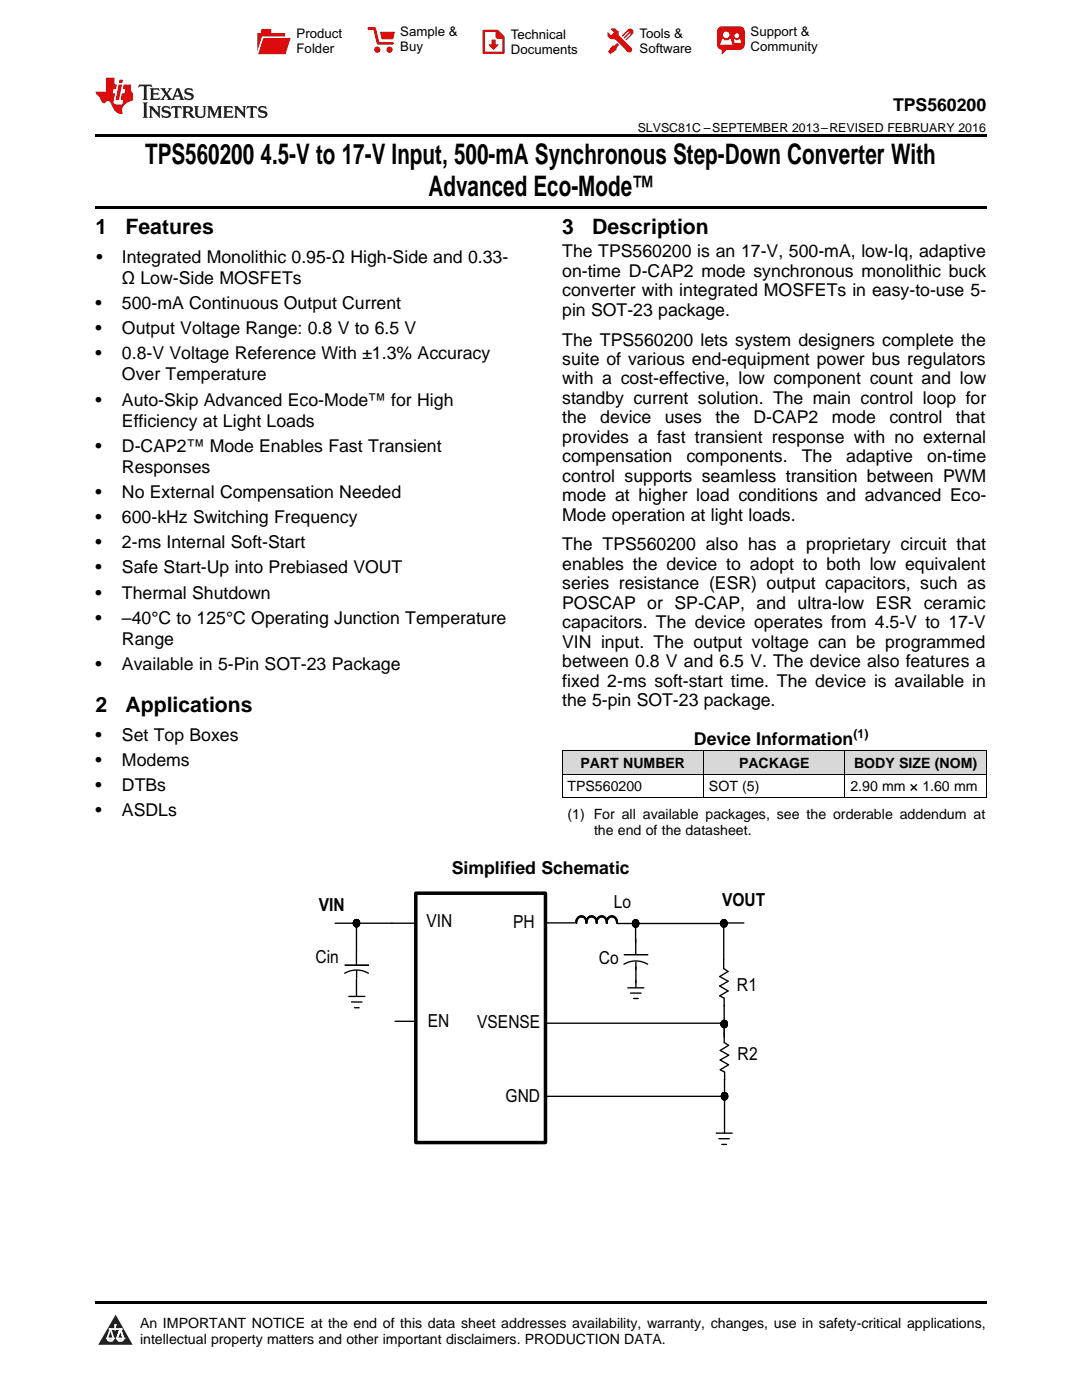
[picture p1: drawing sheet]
<svg xmlns="http://www.w3.org/2000/svg" width="216mm" height="279mm" viewBox="0 0 216 279" stroke-linecap="round" stroke-linejoin="round" font-family="sans-serif">
<defs><g id="words">
<g font-size="5.6">
<text x="29" y="32.8">TPS560200</text>
<text x="52" y="32.8">4.5-V to 17-V Input, 500-mA Synchronous Step-Down Converter With</text>
<text x="85.5" y="39.2">Advanced Eco-Mode™</text>
</g>
<g font-size="4.2">
<text x="19" y="46.7">1</text>
<text x="25" y="46.7">Features</text>
<text x="112.2" y="46.7">3</text>
<text x="118.2" y="46.7">Description</text>
<text x="19" y="142.1">2</text>
<text x="25" y="142.1">Applications</text>
</g>
<g font-size="3.6">
<text x="63.6" y="181.8">VIN</text>
<text x="85.1" y="185.1">VIN</text>
<text x="102.4" y="185.3">PH</text>
<text x="122.5" y="181.2">Lo</text>
<text x="144.1" y="180.9">VOUT</text>
<text x="63" y="192.3">Cin</text>
<text x="119.5" y="192.4">Co</text>
<text x="147" y="197.7">R1</text>
<text x="85.4" y="204.9">EN</text>
<text x="95.2" y="205.2">VSENSE</text>
<text x="147.2" y="211.6">R2</text>
<text x="100.9" y="219.9">GND</text>
</g>
<g font-size="3.5">
<text x="178.2" y="22.2">TPS560200</text>
<text x="19.2" y="52.4">•</text>
<text x="24.3" y="52.4">Integrated Monolithic 0.95-Ω High-Side and 0.33-</text>
<text x="112.2" y="51.4">The TPS560200 is an 17-V, 500-mA, low-Iq, adaptive</text>
<text x="24.3" y="56.7">Ω Low-Side MOSFETs</text>
<text x="112.2" y="55.2">on-time D-CAP2 mode synchronous monolithic buck</text>
<text x="112.2" y="59.1">converter with integrated MOSFETs in easy-to-use 5-</text>
<text x="19" y="61.7">•</text>
<text x="24.3" y="61.7">500-mA Continuous Output Current</text>
<text x="112.2" y="63">pin SOT-23 package.</text>
<text x="19" y="66.7">•</text>
<text x="19" y="71.7">•</text>
<text x="24.3" y="66.7">Output Voltage Range: 0.8 V to 6.5 V</text>
<text x="24.3" y="71.7">0.8-V Voltage Reference With ±1.3% Accuracy</text>
<text x="112.2" y="69">The TPS560200 lets system designers complete the</text>
<text x="24.3" y="75.9">Over Temperature</text>
<text x="112.2" y="72.8">suite of various end-equipment power bus regulators</text>
<text x="112.2" y="76.7">with a cost-effective, low component count and low</text>
<text x="19" y="80.9">•</text>
<text x="24.3" y="80.9">Auto-Skip Advanced Eco-Mode™ for High</text>
<text x="112.2" y="80.6">standby current solution. The main control loop for</text>
<text x="24.3" y="85.2">Efficiency at Light Loads</text>
<text x="112.2" y="84.5">the</text>
<text x="112.2" y="88.4">provides a fast transient response with no external</text>
<text x="119.8" y="84.5">device</text>
<text x="132.6" y="84.5">uses</text>
<text x="142.8" y="84.5">the</text>
<text x="150.4" y="84.5">D-CAP2</text>
<text x="166" y="84.5">mode</text>
<text x="177.5" y="84.5">control</text>
<text x="190.7" y="84.5">that</text>
<text x="19" y="90.2">•</text>
<text x="24.3" y="90.2">D-CAP2™ Mode Enables Fast Transient</text>
<text x="24.3" y="94.4">Responses</text>
<text x="112.2" y="92.3">compensation</text>
<text x="137" y="92.3">components.</text>
<text x="160" y="92.3">The</text>
<text x="168.9" y="92.3">adaptive</text>
<text x="185" y="92.3">on-time</text>
<text x="19" y="99.4">•</text>
<text x="24.3" y="99.4">No External Compensation Needed</text>
<text x="112.2" y="96.1">control supports seamless transition between PWM</text>
<text x="112.2" y="100">mode at higher load conditions and advanced Eco-</text>
<text x="19" y="104.4">•</text>
<text x="24.3" y="104.4">600-kHz Switching Frequency</text>
<text x="112.2" y="103.9">Mode operation at light loads.</text>
<text x="19" y="109.4">•</text>
<text x="24.3" y="109.4">2-ms Internal Soft-Start</text>
<text x="112.2" y="109.9">The TPS560200 also has a proprietary circuit that</text>
<text x="112.2" y="113.7">enables the device to adopt to both low equivalent</text>
<text x="19" y="114.4">•</text>
<text x="19" y="119.5">•</text>
<text x="24.3" y="114.4">Safe Start-Up into Prebiased VOUT</text>
<text x="24.3" y="119.5">Thermal Shutdown</text>
<text x="112.2" y="117.6">series resistance (ESR) output capacitors, such as</text>
<text x="19" y="124.5">•</text>
<text x="24.3" y="124.5">–40°C to 125°C Operating Junction Temperature</text>
<text x="112.2" y="121.5">POSCAP or SP-CAP, and ultra-low ESR ceramic</text>
<text x="112.2" y="125.4">capacitors. The device operates from 4.5-V to 17-V</text>
<text x="24.3" y="128.7">Range</text>
<text x="112.2" y="129.3">VIN input. The output voltage can be programmed</text>
<text x="19" y="133.7">•</text>
<text x="24.3" y="133.7">Available in 5-Pin SOT-23 Package</text>
<text x="112.2" y="133.1">between 0.8 V and 6.5 V. The device also features a</text>
<text x="112.2" y="137">fixed 2-ms soft-start time. The device is available in</text>
<text x="112.2" y="140.9">the 5-pin SOT-23 package.</text>
<text x="19" y="147.8">•</text>
<text x="24.3" y="147.8">Set Top Boxes</text>
<text x="138.5" y="148.6">Device Information</text>
<text x="19" y="152.9">•</text>
<text x="24.3" y="152.9">Modems</text>
<text x="19" y="157.9">•</text>
<text x="24.3" y="157.9">DTBs</text>
<text x="19" y="162.9">•</text>
<text x="24.3" y="162.9">ASDLs</text>
<text x="90.1" y="174.4">Simplified Schematic</text>
</g>
<g font-size="2.8">
<text x="115.8" y="153.3">PART NUMBER</text>
<text x="147.5" y="153.3">PACKAGE</text>
<text x="170.4" y="153.3">BODY SIZE (NOM)</text>
<text x="113.2" y="157.9">TPS560200</text>
<text x="141.5" y="157.9">SOT (5)</text>
<text x="169.7" y="157.9">2.90 mm × 1.60 mm</text>
<text x="113.2" y="163.4">(1) For all available packages, see the orderable addendum at</text>
<text x="118.5" y="166.6">the end of the datasheet.</text>
<text x="27.9" y="265">An IMPORTANT NOTICE at the end of this data sheet addresses availability, warranty, changes, use in safety-critical applications,</text>
<text x="27.9" y="268.2">intellectual property matters and other important disclaimers. PRODUCTION DATA.</text>
</g>
<g font-size="2.6">
<text x="59.2" y="7.6">Product</text>
<text x="59.2" y="10.6">Folder</text>
<text x="79.9" y="7.3">Sample &amp;</text>
<text x="79.9" y="10.2">Buy</text>
<text x="101.9" y="7.8">Technical</text>
<text x="101.9" y="10.8">Documents</text>
<text x="127.6" y="7.6">Tools &amp;</text>
<text x="127.6" y="10.6">Software</text>
<text x="149.8" y="7.2">Support &amp;</text>
<text x="149.8" y="10.2">Community</text>
</g>
<g font-size="2.5">
<text x="127.2" y="26.3">SLVSC81C –SEPTEMBER 2013–REVISED FEBRUARY 2016</text>
<text x="170.3" y="147.2">(1)</text>
</g>
</g></defs>
<g fill="#d8d8d8">
<path d="M112.2 149.9h28.2v4.7h-28.2z"/>
<path d="M140.4 149.9h28.2v4.7h-28.2z"/>
<path d="M168.6 149.9h28.2v4.7h-28.2z"/>
</g>
<path d="M23.1 262.4l3.4 6h-6.9z" fill="#231f20"/>
<path d="M21.4 267.1h1.2l-.3 .5h-.3a.55 .55 0 0 1-.6-.5z" fill-rule="evenodd" fill="#fff"/>
<path d="M21.4 267.1h1.2l-.3 .5h-.3a.55 .55 0 0 1-.6-.5z" fill="none" stroke="#231f20" stroke-width=".34"/>
<path d="M21.4 267.1l1.2 .1-.3 .4h-.5z" fill="none" stroke="#fff" stroke-width=".34"/>
<path d="M23 265.3h.1" fill="none" stroke="#fff" stroke-width=".34"/>
<path d="M23 264.4v.9z" fill="#fff"/>
<path d="M23 264.4v.9z" fill="none" stroke="#fff" stroke-width=".34"/>
<circle cx="23" cy="264.4" r=".17" fill="#fff"/>
<path d="M21.9 265.2h.1" fill="none" stroke="#fff" stroke-width=".34"/>
<path d="M21.9 265.2h2.3z" fill="#fff"/>
<path d="M21.9 265.2h2.3z" fill="none" stroke="#fff" stroke-width=".34"/>
<circle cx="24.2" cy="265.2" r=".17" fill="#fff"/>
<path d="M23.3 267.1h.1" fill="none" stroke="#fff" stroke-width=".34"/>
<path d="M24 265.2l-.7 1.9z" fill="#fff"/>
<path d="M24 265.2l-.7 1.9z" fill="none" stroke="#fff" stroke-width=".34"/>
<path d="M24 265.2l.7 1.9z" fill="#fff"/>
<path d="M24 265.2l.7 1.9z" fill="none" stroke="#fff" stroke-width=".34"/>
<path d="M24.6 267.1h.1" fill="none" stroke="#fff" stroke-width=".34"/>
<circle cx="21.4" cy="267.1" r=".17" fill="#fff"/>
<path d="M22.1 265.2l-.7 1.9z" fill="#fff"/>
<path d="M22.1 265.2l-.7 1.9z" fill="none" stroke="#fff" stroke-width=".34"/>
<path d="M22.1 265.2l.5 1.9z" fill="#fff"/>
<path d="M22.1 265.2l.5 1.9z" fill="none" stroke="#fff" stroke-width=".34"/>
<circle cx="22.6" cy="267.1" r=".17" fill="#fff"/>
<path d="M23.4 267.1h1.3a.65 .65 0 0 1-.7 .5 .65 .65 0 0 1-.6-.5z" fill-rule="evenodd" fill="#fff"/>
<path d="M23.4 267.1h1.3a.65 .65 0 0 1-.7 .5 .65 .65 0 0 1-.6-.5z" fill="none" stroke="#231f20" stroke-width=".34"/>
<path d="M23.4 267.1h1.3l-.4 .5h-.6z" fill="none" stroke="#fff" stroke-width=".34"/>
<path d="M23.3 267.1h.1" fill="none" stroke="#fff" stroke-width=".34"/>
<circle cx="24.7" cy="267.1" r=".17" fill="#fff"/>
<path d="M19 26.8h177.8v.6h-177.8zM19 41.2h177.8v.5h-177.8zM19 259.7h177.8v.5h-177.8z" fill="#000"/>
<path d="M83 178.3h25.8v49.7h-25.8z" fill="none" stroke="#000" stroke-width=".7"/>
<g fill="#000">
<path d="M70.5 184.2l.1 .2z" fill-rule="evenodd"/>
<path d="M70.5 184.1l.1 .2z" fill-rule="evenodd"/>
<path d="M70.5 184.4l.1 .1z" fill-rule="evenodd"/>
<path d="M70.5 184l.1 .2z" fill-rule="evenodd"/>
<path d="M70.5 184.5l.2 .1z" fill-rule="evenodd"/>
<path d="M70.6 184.2h.5v.1h-.5z" fill-rule="evenodd"/>
<path d="M70.6 184.2h.5v.1h-.5z" fill-rule="evenodd"/>
<path d="M70.6 184.1l.5 .1v.1l-.5-.1z" fill-rule="evenodd"/>
<path d="M70.6 184.3l.5-.1v.1l-.5 .1z" fill-rule="evenodd"/>
<path d="M70.6 184l.5 .2v.1l-.5-.2z" fill-rule="evenodd"/>
<path d="M70.6 183.9v.2z" fill-rule="evenodd"/>
<path d="M70.6 184.6l.2 .1z" fill-rule="evenodd"/>
<path d="M70.7 183.9l.5 .3-.1 .1-.5-.3z" fill-rule="evenodd"/>
<path d="M70.6 184.4l.5-.2v.1l-.5 .3z" fill-rule="evenodd"/>
<path d="M70.6 183.8l.1 .2z" fill-rule="evenodd"/>
<path d="M70.7 183.8l.5 .4-.1 .1-.4-.4z" fill-rule="evenodd"/>
<path d="M70.7 184.6v.2z" fill-rule="evenodd"/>
<path d="M70.6 184.5l.5-.3 .1 .1-.5 .3z" fill-rule="evenodd"/>
<path d="M70.8 183.7l.4 .5-.1 .1-.4-.5z" fill-rule="evenodd"/>
<path d="M70.7 183.7v.2z" fill-rule="evenodd"/>
<path d="M70.8 184.7v.2z" fill-rule="evenodd"/>
<path d="M71.1 184.2l.1 .1-.5 .4v-.1z" fill-rule="evenodd"/>
<path d="M70.8 183.7l.1-.1 .3 .6-.1 .1z" fill-rule="evenodd"/>
<path d="M71.1 184.2l.1 .1-.4 .5-.1-.1z" fill-rule="evenodd"/>
<path d="M70.7 183.7h.2l-.1 .1z" fill-rule="evenodd"/>
<path d="M70.9 184.8v.1z" fill-rule="evenodd"/>
<path d="M70.9 183.6h.1l.2 .6-.1 .1z" fill-rule="evenodd"/>
<path d="M71.1 184.2l.1 .1-.3 .6-.1-.1z" fill-rule="evenodd"/>
<path d="M70.8 183.6l.2 .1z" fill-rule="evenodd"/>
<path d="M71 184.8v.2z" fill-rule="evenodd"/>
<path d="M71 183.6l.2 .6z" fill-rule="evenodd"/>
<path d="M71.1 184.2l.1 .1-.2 .6h-.1z" fill-rule="evenodd"/>
<path d="M70.9 183.6h.1z" fill-rule="evenodd"/>
<path d="M71 184.9l.1 .1z" fill-rule="evenodd"/>
<path d="M71.1 183.6h.1v.6h-.1z" fill-rule="evenodd"/>
<path d="M71.1 183.6h.1v.6h-.1z" fill-rule="evenodd"/>
<path d="M71.1 184.3l.1-.1 .3 .6-.1 .1z" fill-rule="evenodd"/>
<path d="M71.1 184.3l.1-.1 .2 .7h-.1z" fill-rule="evenodd"/>
<path d="M71.1 184.2l.2 .7h-.1z" fill-rule="evenodd"/>
<path d="M71.1 184.2h.1v.7h-.1z" fill-rule="evenodd"/>
<path d="M71.1 184.2h.1l-.2 .7z" fill-rule="evenodd"/>
<path d="M71.1 184.2l.1 .1-.2 .6h-.1z" fill-rule="evenodd"/>
<path d="M71.1 184.2l.1 .1-.3 .6-.1-.1z" fill-rule="evenodd"/>
<path d="M71.2 184.2l.4 .4-.1 .1-.4-.4z" fill-rule="evenodd"/>
<path d="M71.2 184.2l.4 .5-.1 .1-.4-.5z" fill-rule="evenodd"/>
<path d="M71.1 184.2h.1l-.2 .7z" fill-rule="evenodd"/>
<path d="M71.1 184.2l.1 .1-.4 .5-.1-.1z" fill-rule="evenodd"/>
<path d="M70.7 184.6l.4-.4 .1 .1-.5 .4z" fill-rule="evenodd"/>
<path d="M71.2 184.2l.5 .3-.1 .1-.5-.3z" fill-rule="evenodd"/>
<path d="M70.6 184.5l.5-.3 .1 .1-.5 .3z" fill-rule="evenodd"/>
<path d="M71.1 184.2l.6 .2v.2l-.6-.3z" fill-rule="evenodd"/>
<path d="M70.6 184.4l.5-.2v.1l-.5 .3z" fill-rule="evenodd"/>
<path d="M70.6 184.1l.5 .1v.1l-.5-.1z" fill-rule="evenodd"/>
<path d="M71 183.5l.1 .1z" fill-rule="evenodd"/>
<path d="M71.1 184.2l.6-.1v.1l-.6 .1z" fill-rule="evenodd"/>
<path d="M71.1 184.2h.6v.1h-.6z" fill-rule="evenodd"/>
<path d="M71.1 184.2l.6 .1v.1l-.6-.1z" fill-rule="evenodd"/>
<path d="M71.1 184.2h.6v.1h-.6z" fill-rule="evenodd"/>
<path d="M71.1 184.9l.2 .1z" fill-rule="evenodd"/>
<path d="M70.6 184.3l.5-.1v.1l-.5 .1z" fill-rule="evenodd"/>
<path d="M70.6 184l.5 .2v.1l-.5-.2z" fill-rule="evenodd"/>
<path d="M71.1 184.2l.6-.2v.1l-.6 .2z" fill-rule="evenodd"/>
<path d="M70.7 183.9l.5 .3-.1 .1-.5-.3z" fill-rule="evenodd"/>
<path d="M71.1 184.2l.5-.3 .1 .1-.5 .3z" fill-rule="evenodd"/>
<path d="M70.7 183.8l.5 .4-.1 .1-.4-.4z" fill-rule="evenodd"/>
<path d="M70.8 183.7l.4 .5-.1 .1-.4-.5z" fill-rule="evenodd"/>
<path d="M71.5 183.7l.1 .1-.4 .5-.1-.1z" fill-rule="evenodd"/>
<path d="M71.1 184.2l.4-.4 .1 .1-.4 .4z" fill-rule="evenodd"/>
<path d="M70.8 183.7l.1-.1 .3 .6-.1 .1z" fill-rule="evenodd"/>
<path d="M70.9 183.6h.1l.2 .6-.1 .1z" fill-rule="evenodd"/>
<path d="M71 183.6l.2 .6z" fill-rule="evenodd"/>
<path d="M71.2 183.6h.1l-.2 .6z" fill-rule="evenodd"/>
<path d="M71.3 183.6h.1l-.2 .7-.1-.1z" fill-rule="evenodd"/>
<path d="M71.2 183.6h.1l-.2 .6z" fill-rule="evenodd"/>
<path d="M71.4 183.6l.1 .1-.3 .6-.1-.1z" fill-rule="evenodd"/>
<path d="M71.1 184.2h.1v.7z" fill-rule="evenodd"/>
<path d="M71.1 183.5l.1 .1z" fill-rule="evenodd"/>
<path d="M71.2 184.9h.2z" fill-rule="evenodd"/>
<path d="M71.3 183.6h.1l-.2 .7-.1-.1z" fill-rule="evenodd"/>
<path d="M71.1 184.2l.2 .7z" fill-rule="evenodd"/>
<path d="M71.3 183.5v.2z" fill-rule="evenodd"/>
<path d="M71.3 184.8l.2 .1z" fill-rule="evenodd"/>
<path d="M71.4 183.6l.1 .1-.3 .6-.1-.1z" fill-rule="evenodd"/>
<path d="M71.1 184.3l.1-.1 .2 .7h-.1z" fill-rule="evenodd"/>
<path d="M71.3 183.6l.1 .1z" fill-rule="evenodd"/>
<path d="M71.4 184.8h.1z" fill-rule="evenodd"/>
<path d="M71.5 183.7v.1l-.3 .5-.1-.1z" fill-rule="evenodd"/>
<path d="M71.1 184.3l.1-.1 .3 .6-.1 .1z" fill-rule="evenodd"/>
<path d="M71.5 183.6v.2z" fill-rule="evenodd"/>
<path d="M71.5 183.8l.1 .1-.4 .4-.1-.1z" fill-rule="evenodd"/>
<path d="M71.6 184.6v.2z" fill-rule="evenodd"/>
<path d="M71.2 184.2l.4 .5-.1 .1-.4-.5z" fill-rule="evenodd"/>
<path d="M71.5 183.7v.2z" fill-rule="evenodd"/>
<path d="M71.1 184.2l.5-.3 .1 .1-.5 .3z" fill-rule="evenodd"/>
<path d="M71.6 184.6v.1z" fill-rule="evenodd"/>
<path d="M71.2 184.2l.4 .4v.1l-.5-.4z" fill-rule="evenodd"/>
<path d="M71.1 184.2l.6-.2v.1l-.6 .2z" fill-rule="evenodd"/>
<path d="M71.2 184.2l.5 .3-.1 .1-.5-.3z" fill-rule="evenodd"/>
<path d="M71.5 183.8l.2 .1z" fill-rule="evenodd"/>
<path d="M71.6 184.5l.1 .1z" fill-rule="evenodd"/>
<path d="M71.1 184.2l.6 .2v.1l-.6-.2z" fill-rule="evenodd"/>
<path d="M71.1 184.2l.6-.1v.1l-.6 .1z" fill-rule="evenodd"/>
<path d="M71.1 184.2l.6 .1v.1l-.6-.1z" fill-rule="evenodd"/>
<path d="M70.7 183.7a.61 .61 0 0 1 .9 .1 .61 .61 0 0 1-.1 .9 .61 .61 0 0 1-.8-.1l-.1-.5z" fill-rule="evenodd"/>
<path d="M71.6 183.9l.1 .1z" fill-rule="evenodd"/>
<path d="M71.7 184.4v.1z" fill-rule="evenodd"/>
<path d="M71.6 184l.2 .1z" fill-rule="evenodd"/>
<path d="M71.7 184.2l.1 .2z" fill-rule="evenodd"/>
<path d="M71.7 184.1l.1 .1z" fill-rule="evenodd"/>
<path d="M115 183.9l.1 .3h-.2z" fill-rule="evenodd"/>
<path d="M114.9 183.8h.2l-.1 .3z" fill-rule="evenodd"/>
<path d="M115 183.5l.1 .1-.1 .3z" fill-rule="evenodd"/>
<path d="M115.1 183.3l.2 .1-.3 .3z" fill-rule="evenodd"/>
<path d="M115.3 183.1l.1 .2-.3 .2z" fill-rule="evenodd"/>
<path d="M115.4 183l.1 .1-.2 .2z" fill-rule="evenodd"/>
<path d="M115.4 183l.3-.1-.2 .3z" fill-rule="evenodd"/>
<path d="M115.6 182.9h.3l-.3 .1z" fill-rule="evenodd"/>
<path d="M115.8 182.8h.3v.1l-.3 .1z" fill-rule="evenodd"/>
<path d="M116 182.8l.3 .1-.3 .1z" fill-rule="evenodd"/>
<path d="M116.1 182.9h.3l.1 .1z" fill-rule="evenodd"/>
<path d="M116.4 182.9l.3 .2-.3-.1z" fill-rule="evenodd"/>
<path d="M116.5 183l.3 .3z" fill-rule="evenodd"/>
<path d="M116.7 183.1l.2 .4z" fill-rule="evenodd"/>
<path d="M117 183.9l.1 .3h-.1z" fill-rule="evenodd"/>
<path d="M117 183.7l.1 .1-.1 .3h-.1z" fill-rule="evenodd"/>
<path d="M116.8 183.3l.2 .4z" fill-rule="evenodd"/>
<path d="M117.1 183.5l.1 .1-.2 .3z" fill-rule="evenodd"/>
<path d="M116.9 183.5l.1 .4z" fill-rule="evenodd"/>
<path d="M117 183.9l.1 .3h-.1z" fill-rule="evenodd"/>
<path d="M117 183.7l.1 .4z" fill-rule="evenodd"/>
<path d="M117.2 183.3l.1 .1-.2 .3z" fill-rule="evenodd"/>
<path d="M117.3 183.1l.1 .2-.2 .2z" fill-rule="evenodd"/>
<path d="M117.3 183.2l.3-.2-.2 .3z" fill-rule="evenodd"/>
<path d="M117.4 183l.3-.1-.2 .3z" fill-rule="evenodd"/>
<path d="M117.6 182.9h.3l-.2 .1z" fill-rule="evenodd"/>
<path d="M117.8 182.8h.3v.1l-.3 .1z" fill-rule="evenodd"/>
<path d="M118 182.8l.3 .1-.3 .1z" fill-rule="evenodd"/>
<path d="M118.2 182.8l.3 .2h-.3z" fill-rule="evenodd"/>
<path d="M118.4 182.9l.2 .1v.2l-.2-.2z" fill-rule="evenodd"/>
<path d="M118.6 183l.2 .2v.1l-.3-.2z" fill-rule="evenodd"/>
<path d="M118.7 183.1l.2 .4z" fill-rule="evenodd"/>
<path d="M119 183.9l.1 .3h-.1z" fill-rule="evenodd"/>
<path d="M119 183.8h.1v.3z" fill-rule="evenodd"/>
<path d="M118.8 183.3l.2 .4z" fill-rule="evenodd"/>
<path d="M119.1 183.5l.1 .1-.2 .3z" fill-rule="evenodd"/>
<path d="M118.9 183.5l.2 .4z" fill-rule="evenodd"/>
<path d="M119 183.9l.1 .3h-.1z" fill-rule="evenodd"/>
<path d="M119 183.7l.1 .4z" fill-rule="evenodd"/>
<path d="M119.1 183.3l.2 .1-.2 .3z" fill-rule="evenodd"/>
<path d="M119.3 183.1l.1 .2-.2 .2z" fill-rule="evenodd"/>
<path d="M119.3 183.2l.3-.2-.2 .3z" fill-rule="evenodd"/>
<path d="M119.5 183l.2-.1-.1 .3z" fill-rule="evenodd"/>
<path d="M119.6 182.9h.4l-.3 .1z" fill-rule="evenodd"/>
<path d="M119.8 182.8h.3v.1l-.3 .1z" fill-rule="evenodd"/>
<path d="M120 182.8l.3 .1-.3 .1z" fill-rule="evenodd"/>
<path d="M120.2 182.8l.3 .2h-.3z" fill-rule="evenodd"/>
<path d="M120.4 182.9l.3 .1v.2l-.3-.2z" fill-rule="evenodd"/>
<path d="M120.6 183l.2 .2v.1l-.3-.2z" fill-rule="evenodd"/>
<path d="M120.7 183.2l.1-.1 .2 .3-.1 .1z" fill-rule="evenodd"/>
<path d="M121 183.9l.1 .3h-.1z" fill-rule="evenodd"/>
<path d="M121.1 183.7l.1 .1-.1 .3h-.1z" fill-rule="evenodd"/>
<path d="M121.1 183.5l.1 .1-.1 .3z" fill-rule="evenodd"/>
<path d="M120.8 183.3h.2v.4z" fill-rule="evenodd"/>
<path d="M121 183.5l.1 .4z" fill-rule="evenodd"/>
<path d="M121.1 183.9v.3h-.1z" fill-rule="evenodd"/>
<path d="M121.2 183.3l.1 .1-.2 .3z" fill-rule="evenodd"/>
<path d="M121 183.7l.1 .4z" fill-rule="evenodd"/>
<path d="M121.3 183.1l.1 .2-.2 .2z" fill-rule="evenodd"/>
<path d="M121.3 183.2l.3-.2-.2 .3z" fill-rule="evenodd"/>
<path d="M121.5 183l.3-.1-.2 .3z" fill-rule="evenodd"/>
<path d="M121.7 182.9l.2-.1 .1 .1-.3 .1z" fill-rule="evenodd"/>
<path d="M121.9 182.8h.2l.1 .1-.3 .1z" fill-rule="evenodd"/>
<path d="M122.1 182.8l.2 .1-.2 .1z" fill-rule="evenodd"/>
<path d="M122.2 182.8l.3 .2h-.3z" fill-rule="evenodd"/>
<path d="M122.4 182.9l.3 .1v.2l-.3-.2z" fill-rule="evenodd"/>
<path d="M122.6 183l.3 .2-.1 .1-.2-.2z" fill-rule="evenodd"/>
<path d="M122.7 183.2l.1-.1 .2 .3-.1 .1z" fill-rule="evenodd"/>
<path d="M122.9 183.3h.1l.1 .4z" fill-rule="evenodd"/>
<path d="M123 183.5l.1 .4z" fill-rule="evenodd"/>
<path d="M123.1 183.9l.1 .3h-.2z" fill-rule="evenodd"/>
<path d="M123 183.7l.1 .4z" fill-rule="evenodd"/>
<path d="M126.2 184.3l.1 .1z" fill-rule="evenodd"/>
<path d="M126.2 184.2l.1 .1z" fill-rule="evenodd"/>
<path d="M126.2 184.4l.1 .1z" fill-rule="evenodd"/>
<path d="M126.2 184.1l.1 .1z" fill-rule="evenodd"/>
<path d="M126.2 184.6h.2z" fill-rule="evenodd"/>
<path d="M126.2 184.2h.6v.2h-.6z" fill-rule="evenodd"/>
<path d="M126.3 184.3l.5-.1v.2h-.5z" fill-rule="evenodd"/>
<path d="M126.3 184.1l.5 .1v.2l-.5-.1z" fill-rule="evenodd"/>
<path d="M126.3 184.4l.5-.2v.2l-.5 .1z" fill-rule="evenodd"/>
<path d="M126.3 184l.5 .2v.2l-.5-.3z" fill-rule="evenodd"/>
<path d="M126.3 183.9v.2z" fill-rule="evenodd"/>
<path d="M126.3 184.7h.1z" fill-rule="evenodd"/>
<path d="M126.3 183.9l.6 .3-.1 .2-.5-.4z" fill-rule="evenodd"/>
<path d="M126.3 184.5l.5-.3v.2l-.5 .2z" fill-rule="evenodd"/>
<path d="M126.3 183.8l.1 .2z" fill-rule="evenodd"/>
<path d="M126.4 183.8l.5 .5h-.1l-.5-.4z" fill-rule="evenodd"/>
<path d="M126.4 184.7v.2z" fill-rule="evenodd"/>
<path d="M126.3 184.6l.5-.4 .1 .2-.5 .3z" fill-rule="evenodd"/>
<path d="M126.5 183.7l.4 .6h-.1l-.4-.5z" fill-rule="evenodd"/>
<path d="M126.4 183.7v.2z" fill-rule="evenodd"/>
<path d="M126.5 184.8v.1z" fill-rule="evenodd"/>
<path d="M126.8 184.3h.1l-.5 .5v-.1z" fill-rule="evenodd"/>
<path d="M126.5 183.8l.1-.1 .3 .6h-.1z" fill-rule="evenodd"/>
<path d="M126.8 184.3h.1l-.4 .6-.1-.1z" fill-rule="evenodd"/>
<path d="M126.4 183.7l.2 .1z" fill-rule="evenodd"/>
<path d="M126.5 184.8l.1 .2z" fill-rule="evenodd"/>
<path d="M126.6 183.7h.1l.2 .6h-.1z" fill-rule="evenodd"/>
<path d="M126.8 184.3h.1l-.3 .6h-.1z" fill-rule="evenodd"/>
<path d="M126.5 183.7l.1-.1 .1 .1z" fill-rule="evenodd"/>
<path d="M126.6 184.9l.1 .1z" fill-rule="evenodd"/>
<path d="M126.7 183.6l.2 .7z" fill-rule="evenodd"/>
<path d="M126.8 184.3h.1l-.2 .6h-.1z" fill-rule="evenodd"/>
<path d="M126.6 183.6l.1 .1z" fill-rule="evenodd"/>
<path d="M126.7 184.9l.1 .1z" fill-rule="evenodd"/>
<path d="M126.8 183.6h.1v.7h-.1z" fill-rule="evenodd"/>
<path d="M126.8 183.6h.1v.7h-.1z" fill-rule="evenodd"/>
<path d="M126.8 184.3h.1l.3 .6h-.1z" fill-rule="evenodd"/>
<path d="M126.8 184.3h.1l.2 .6h-.1z" fill-rule="evenodd"/>
<path d="M126.8 184.3l.2 .7z" fill-rule="evenodd"/>
<path d="M126.8 184.3h.1v.7h-.1z" fill-rule="evenodd"/>
<path d="M126.8 184.3h.1l-.2 .7z" fill-rule="evenodd"/>
<path d="M126.8 184.3h.1l-.2 .6h-.1z" fill-rule="evenodd"/>
<path d="M126.8 184.3h.1l-.3 .6h-.1z" fill-rule="evenodd"/>
<path d="M126.9 184.3l.4 .4-.1 .1-.4-.5z" fill-rule="evenodd"/>
<path d="M126.9 184.3l.3 .5v.1l-.4-.6z" fill-rule="evenodd"/>
<path d="M126.8 184.3h.1l-.2 .7z" fill-rule="evenodd"/>
<path d="M126.8 184.3h.1l-.4 .6-.1-.1z" fill-rule="evenodd"/>
<path d="M126.3 184.7l.5-.4h.1l-.5 .5z" fill-rule="evenodd"/>
<path d="M126.9 184.2l.5 .4-.1 .1-.5-.3z" fill-rule="evenodd"/>
<path d="M126.3 184.6l.5-.4 .1 .2-.5 .3z" fill-rule="evenodd"/>
<path d="M126.8 184.2l.6 .3v.1l-.6-.2z" fill-rule="evenodd"/>
<path d="M126.3 184.5l.5-.3v.2l-.5 .2z" fill-rule="evenodd"/>
<path d="M126.3 184.1l.5 .1v.2l-.5-.2z" fill-rule="evenodd"/>
<path d="M126.7 183.6l.1 .1z" fill-rule="evenodd"/>
<path d="M126.8 184.2l.6-.1v.1l-.6 .2z" fill-rule="evenodd"/>
<path d="M126.8 184.2h.6v.2h-.6z" fill-rule="evenodd"/>
<path d="M126.8 184.2l.6 .2v.1l-.6-.1z" fill-rule="evenodd"/>
<path d="M126.8 184.2h.6v.2h-.6z" fill-rule="evenodd"/>
<path d="M126.8 184.9l.1 .1z" fill-rule="evenodd"/>
<path d="M126.3 184.4l.5-.2v.2l-.5 .1z" fill-rule="evenodd"/>
<path d="M126.3 184l.5 .2v.2l-.5-.3z" fill-rule="evenodd"/>
<path d="M126.8 184.2l.6-.2v.1l-.6 .3z" fill-rule="evenodd"/>
<path d="M126.4 183.9l.5 .3-.1 .2-.5-.4z" fill-rule="evenodd"/>
<path d="M126.8 184.2l.5-.3 .1 .1-.5 .4z" fill-rule="evenodd"/>
<path d="M126.4 183.8l.5 .5h-.1l-.5-.4z" fill-rule="evenodd"/>
<path d="M126.5 183.7l.4 .6h-.1l-.4-.5z" fill-rule="evenodd"/>
<path d="M127.2 183.7v.1l-.3 .5h-.1z" fill-rule="evenodd"/>
<path d="M126.8 184.3l.4-.5 .1 .1-.4 .4z" fill-rule="evenodd"/>
<path d="M126.5 183.7h.1l.3 .6h-.1z" fill-rule="evenodd"/>
<path d="M126.6 183.7h.1l.2 .6h-.1z" fill-rule="evenodd"/>
<path d="M126.7 183.6l.2 .7z" fill-rule="evenodd"/>
<path d="M126.9 183.6h.1l-.2 .7z" fill-rule="evenodd"/>
<path d="M127 183.7h.1l-.2 .6h-.1z" fill-rule="evenodd"/>
<path d="M126.9 183.6h.1l-.2 .7z" fill-rule="evenodd"/>
<path d="M127.1 183.7h.1l-.3 .6h-.1z" fill-rule="evenodd"/>
<path d="M126.8 184.3l.1 .7h-.1z" fill-rule="evenodd"/>
<path d="M126.8 183.6l.1 .1z" fill-rule="evenodd"/>
<path d="M126.9 184.9l.1 .1z" fill-rule="evenodd"/>
<path d="M127 183.7h.1l-.2 .6h-.1z" fill-rule="evenodd"/>
<path d="M126.8 184.3l.2 .7z" fill-rule="evenodd"/>
<path d="M126.9 183.6l.1 .1z" fill-rule="evenodd"/>
<path d="M127 184.9h.2z" fill-rule="evenodd"/>
<path d="M127.1 183.7h.1l-.3 .6h-.1z" fill-rule="evenodd"/>
<path d="M126.8 184.3h.1l.2 .6h-.1z" fill-rule="evenodd"/>
<path d="M127 183.6l.1 .2z" fill-rule="evenodd"/>
<path d="M127.1 184.8l.1 .1z" fill-rule="evenodd"/>
<path d="M127.2 183.7v.1l-.3 .5h-.1z" fill-rule="evenodd"/>
<path d="M126.8 184.3h.1l.3 .5-.1 .1z" fill-rule="evenodd"/>
<path d="M127.1 183.7l.1 .1z" fill-rule="evenodd"/>
<path d="M126.8 184.3l.4-.5 .1 .1-.4 .4z" fill-rule="evenodd"/>
<path d="M127.2 184.7v.2z" fill-rule="evenodd"/>
<path d="M126.9 184.3l.3 .5v.1l-.4-.6z" fill-rule="evenodd"/>
<path d="M127.2 183.7v.2z" fill-rule="evenodd"/>
<path d="M126.8 184.2l.5-.3 .1 .1-.5 .4z" fill-rule="evenodd"/>
<path d="M127.3 184.6v.2z" fill-rule="evenodd"/>
<path d="M126.9 184.3l.4 .4-.1 .1-.4-.5z" fill-rule="evenodd"/>
<path d="M126.8 184.2l.6-.2v.1l-.6 .3z" fill-rule="evenodd"/>
<path d="M126.9 184.2l.5 .4-.1 .1-.5-.3z" fill-rule="evenodd"/>
<path d="M127.2 183.9h.2z" fill-rule="evenodd"/>
<path d="M127.3 184.5l.1 .2z" fill-rule="evenodd"/>
<path d="M126.8 184.2l.6 .3v.1l-.6-.2z" fill-rule="evenodd"/>
<path d="M126.8 184.2l.6-.1v.1l-.6 .2z" fill-rule="evenodd"/>
<path d="M126.8 184.2l.6 .2v.1l-.6-.1z" fill-rule="evenodd"/>
<path d="M127.3 184l.1 .1z" fill-rule="evenodd"/>
<path d="M127.3 184.4l.1 .2z" fill-rule="evenodd"/>
<path d="M127.3 184.1l.1 .1z" fill-rule="evenodd"/>
<path d="M127.4 184.3v.1z" fill-rule="evenodd"/>
<path d="M127.3 184.2l.2 .1z" fill-rule="evenodd"/>
<path d="M143.8 184.3l.1 .1z" fill-rule="evenodd"/>
<path d="M143.8 184.2l.1 .1z" fill-rule="evenodd"/>
<path d="M143.8 184.4l.1 .1z" fill-rule="evenodd"/>
<path d="M143.8 184l.1 .2z" fill-rule="evenodd"/>
<path d="M143.8 184.5l.2 .1z" fill-rule="evenodd"/>
<path d="M143.9 184.2h.5v.1h-.5z" fill-rule="evenodd"/>
<path d="M143.9 184.2h.5v.1h-.5z" fill-rule="evenodd"/>
<path d="M143.9 184.1l.5 .1v.1l-.5-.1z" fill-rule="evenodd"/>
<path d="M143.9 184.3l.5-.1v.1l-.5 .2z" fill-rule="evenodd"/>
<path d="M143.9 184l.6 .2-.1 .1-.5-.2z" fill-rule="evenodd"/>
<path d="M143.9 183.9v.2z" fill-rule="evenodd"/>
<path d="M143.9 184.6l.2 .1z" fill-rule="evenodd"/>
<path d="M144 183.9l.5 .3-.1 .1-.5-.3z" fill-rule="evenodd"/>
<path d="M143.9 184.5l.5-.3 .1 .1-.6 .3z" fill-rule="evenodd"/>
<path d="M143.9 183.8l.1 .2z" fill-rule="evenodd"/>
<path d="M144 183.8l.5 .4-.1 .1-.4-.4z" fill-rule="evenodd"/>
<path d="M144 184.7v.1z" fill-rule="evenodd"/>
<path d="M143.9 184.6l.5-.4 .1 .1-.5 .4z" fill-rule="evenodd"/>
<path d="M144.1 183.7l.4 .5-.1 .1-.4-.5z" fill-rule="evenodd"/>
<path d="M144 183.7v.2z" fill-rule="evenodd"/>
<path d="M144.1 184.7v.2z" fill-rule="evenodd"/>
<path d="M144.4 184.2l.1 .1-.5 .5v-.1z" fill-rule="evenodd"/>
<path d="M144.1 183.7h.1l.3 .5-.1 .1z" fill-rule="evenodd"/>
<path d="M144.4 184.2l.1 .1-.4 .5-.1-.1z" fill-rule="evenodd"/>
<path d="M144 183.7h.2z" fill-rule="evenodd"/>
<path d="M144.2 184.8v.2z" fill-rule="evenodd"/>
<path d="M144.2 183.7l.1-.1 .2 .7h-.1z" fill-rule="evenodd"/>
<path d="M144.4 184.2l.1 .1-.3 .6-.1-.1z" fill-rule="evenodd"/>
<path d="M144.1 183.6h.1l.1 .1z" fill-rule="evenodd"/>
<path d="M144.3 184.8v.2z" fill-rule="evenodd"/>
<path d="M144.3 183.6h.1l.1 .7z" fill-rule="evenodd"/>
<path d="M144.4 184.3h.1l-.2 .6h-.1z" fill-rule="evenodd"/>
<path d="M144.2 183.6l.2 .1z" fill-rule="evenodd"/>
<path d="M144.3 184.9l.2 .1z" fill-rule="evenodd"/>
<path d="M144.4 183.6h.1v.7h-.1z" fill-rule="evenodd"/>
<path d="M144.4 183.6h.1v.7h-.1z" fill-rule="evenodd"/>
<path d="M144.4 184.3l.1-.1 .3 .6-.1 .1z" fill-rule="evenodd"/>
<path d="M144.4 184.3h.1l.2 .6h-.1z" fill-rule="evenodd"/>
<path d="M144.4 184.3l.2 .6z" fill-rule="evenodd"/>
<path d="M144.4 184.3h.1v.6h-.1z" fill-rule="evenodd"/>
<path d="M144.4 184.3h.1l-.1 .6h-.1z" fill-rule="evenodd"/>
<path d="M144.4 184.3h.1l-.2 .6h-.1z" fill-rule="evenodd"/>
<path d="M144.4 184.2l.1 .1-.3 .6-.1-.1z" fill-rule="evenodd"/>
<path d="M144.5 184.2l.4 .5h-.1l-.4-.4z" fill-rule="evenodd"/>
<path d="M144.5 184.2l.4 .5-.1 .1-.4-.5z" fill-rule="evenodd"/>
<path d="M144.4 184.3h.1l-.2 .6z" fill-rule="evenodd"/>
<path d="M144.4 184.2l.1 .1-.4 .5-.1-.1z" fill-rule="evenodd"/>
<path d="M144 184.7l.4-.5 .1 .1-.5 .4z" fill-rule="evenodd"/>
<path d="M144.5 184.2l.5 .4-.1 .1-.5-.4z" fill-rule="evenodd"/>
<path d="M143.9 184.6l.5-.4 .1 .1-.5 .4z" fill-rule="evenodd"/>
<path d="M144.5 184.2l.5 .3v.1l-.6-.3z" fill-rule="evenodd"/>
<path d="M143.9 184.5l.5-.3 .1 .1-.6 .3z" fill-rule="evenodd"/>
<path d="M143.9 184.1l.5 .1v.1l-.5-.1z" fill-rule="evenodd"/>
<path d="M144.3 183.5l.1 .2z" fill-rule="evenodd"/>
<path d="M144.4 184.2l.6-.1v.1l-.6 .1z" fill-rule="evenodd"/>
<path d="M144.4 184.2h.6v.1h-.6z" fill-rule="evenodd"/>
<path d="M144.4 184.2l.6 .1v.2l-.6-.2z" fill-rule="evenodd"/>
<path d="M144.4 184.2h.6v.1h-.6z" fill-rule="evenodd"/>
<path d="M144.4 184.9l.2 .1z" fill-rule="evenodd"/>
<path d="M143.9 184.3l.5-.1v.1l-.5 .2z" fill-rule="evenodd"/>
<path d="M143.9 184l.6 .2-.1 .1-.5-.2z" fill-rule="evenodd"/>
<path d="M144.4 184.2l.6-.2v.1l-.5 .2z" fill-rule="evenodd"/>
<path d="M144 183.9l.5 .3-.1 .1-.5-.3z" fill-rule="evenodd"/>
<path d="M144.4 184.2l.5-.3 .1 .1-.5 .3z" fill-rule="evenodd"/>
<path d="M144 183.8l.5 .4-.1 .1-.4-.4z" fill-rule="evenodd"/>
<path d="M144.1 183.7l.4 .5-.1 .1-.4-.5z" fill-rule="evenodd"/>
<path d="M144.8 183.7l.1 .1-.4 .5-.1-.1z" fill-rule="evenodd"/>
<path d="M144.4 184.2l.4-.4 .1 .1-.4 .4z" fill-rule="evenodd"/>
<path d="M144.1 183.7h.1l.3 .5-.1 .1z" fill-rule="evenodd"/>
<path d="M144.2 183.7l.1-.1 .2 .7h-.1z" fill-rule="evenodd"/>
<path d="M144.3 183.6h.1l.1 .7z" fill-rule="evenodd"/>
<path d="M144.5 183.6h.1l-.2 .7z" fill-rule="evenodd"/>
<path d="M144.6 183.6l.1 .1-.2 .6h-.1z" fill-rule="evenodd"/>
<path d="M144.5 183.6h.1l-.2 .7z" fill-rule="evenodd"/>
<path d="M144.7 183.7h.1l-.3 .6-.1-.1z" fill-rule="evenodd"/>
<path d="M144.4 184.3l.1 .6h-.1z" fill-rule="evenodd"/>
<path d="M144.4 183.5l.1 .2z" fill-rule="evenodd"/>
<path d="M144.5 184.9l.2 .1z" fill-rule="evenodd"/>
<path d="M144.6 183.6l.1 .1-.2 .6h-.1z" fill-rule="evenodd"/>
<path d="M144.4 184.3l.2 .6z" fill-rule="evenodd"/>
<path d="M144.6 183.5v.2z" fill-rule="evenodd"/>
<path d="M144.6 184.8l.2 .1z" fill-rule="evenodd"/>
<path d="M144.7 183.7h.1l-.3 .6-.1-.1z" fill-rule="evenodd"/>
<path d="M144.4 184.3h.1l.2 .6h-.1z" fill-rule="evenodd"/>
<path d="M144.6 183.6l.1 .1z" fill-rule="evenodd"/>
<path d="M144.7 184.8l.1-.1v.1v.1z" fill-rule="evenodd"/>
<path d="M144.8 183.7v.1l-.3 .5-.1-.1z" fill-rule="evenodd"/>
<path d="M144.4 184.3l.1-.1 .3 .6-.1 .1z" fill-rule="evenodd"/>
<path d="M144.8 183.6v.2z" fill-rule="evenodd"/>
<path d="M144.4 184.2l.4-.4 .1 .1-.4 .4z" fill-rule="evenodd"/>
<path d="M144.9 184.7v.1z" fill-rule="evenodd"/>
<path d="M144.5 184.2l.4 .5-.1 .1-.4-.5z" fill-rule="evenodd"/>
<path d="M144.8 183.7v.2z" fill-rule="evenodd"/>
<path d="M144.4 184.2l.5-.3 .1 .1-.5 .3z" fill-rule="evenodd"/>
<path d="M144.9 184.6v.1z" fill-rule="evenodd"/>
<path d="M144.5 184.2l.4 .5-.5-.4z" fill-rule="evenodd"/>
<path d="M144.4 184.2l.6-.2v.1l-.5 .2z" fill-rule="evenodd"/>
<path d="M144.5 184.2l.5 .4-.1 .1-.5-.4z" fill-rule="evenodd"/>
<path d="M144.8 183.9h.2z" fill-rule="evenodd"/>
<path d="M144.9 184.5l.1 .1z" fill-rule="evenodd"/>
<path d="M144.5 184.2l.5 .2v.2l-.6-.3z" fill-rule="evenodd"/>
<path d="M144.4 184.2l.6-.1v.1l-.6 .1z" fill-rule="evenodd"/>
<path d="M144.4 184.2l.6 .1v.2l-.6-.2z" fill-rule="evenodd"/>
<path d="M144 183.8a.61 .61 0 0 1 .9 .1 .61 .61 0 0 1-.1 .8 .61 .61 0 0 1-.8 0l-.1-.4z" fill-rule="evenodd"/>
<path d="M144.9 183.9l.1 .1z" fill-rule="evenodd"/>
<path d="M145 184.4v.1z" fill-rule="evenodd"/>
<path d="M144.9 184.1h.2z" fill-rule="evenodd"/>
<path d="M145 184.3l.1 .1z" fill-rule="evenodd"/>
<path d="M145 184.2l.1 .1z" fill-rule="evenodd"/>
<path d="M143.9 204.4l.1 .1z" fill-rule="evenodd"/>
<path d="M143.9 204.2l.1 .2z" fill-rule="evenodd"/>
<path d="M143.9 204.5l.1 .1z" fill-rule="evenodd"/>
<path d="M143.9 204.1l.1 .2z" fill-rule="evenodd"/>
<path d="M143.9 204.6l.2 .1z" fill-rule="evenodd"/>
<path d="M143.9 204.3h.6v.1h-.6z" fill-rule="evenodd"/>
<path d="M143.9 204.3h.6v.1h-.6z" fill-rule="evenodd"/>
<path d="M143.9 204.2l.6 .1v.1l-.6-.1z" fill-rule="evenodd"/>
<path d="M143.9 204.4l.6-.1v.1l-.6 .1z" fill-rule="evenodd"/>
<path d="M143.9 218.8l.1 .1z" fill-rule="evenodd"/>
<path d="M144 204.1l.5 .2v.1l-.6-.2z" fill-rule="evenodd"/>
<path d="M143.9 218.7l.1 .1z" fill-rule="evenodd"/>
<path d="M143.9 218.9l.2 .1z" fill-rule="evenodd"/>
<path d="M144 204v.2z" fill-rule="evenodd"/>
<path d="M144 204.7l.1 .1z" fill-rule="evenodd"/>
<path d="M144 204l.5 .3v.1l-.5-.3z" fill-rule="evenodd"/>
<path d="M143.9 204.5l.6-.2v.1l-.5 .3z" fill-rule="evenodd"/>
<path d="M144 218.5v.2z" fill-rule="evenodd"/>
<path d="M144 219l.1 .1z" fill-rule="evenodd"/>
<path d="M144 218.7h.6v.1h-.6z" fill-rule="evenodd"/>
<path d="M144 218.7h.6v.1h-.6z" fill-rule="evenodd"/>
<path d="M144 218.6l.6 .1v.1l-.6-.1z" fill-rule="evenodd"/>
<path d="M144 218.8l.6-.1v.1l-.6 .2z" fill-rule="evenodd"/>
<path d="M144 203.9v.2z" fill-rule="evenodd"/>
<path d="M144 218.5l.6 .2v.1l-.6-.2z" fill-rule="evenodd"/>
<path d="M144.1 203.9l.4 .4v.1l-.5-.4z" fill-rule="evenodd"/>
<path d="M144.1 204.7v.2z" fill-rule="evenodd"/>
<path d="M144 218.4l.1 .2z" fill-rule="evenodd"/>
<path d="M144 219.1l.2 .1z" fill-rule="evenodd"/>
<path d="M144 204.6l.5-.3v.1l-.5 .4z" fill-rule="evenodd"/>
<path d="M144.1 218.4l.5 .3-.1 .1-.5-.3z" fill-rule="evenodd"/>
<path d="M144 219l.6-.3v.1l-.6 .3z" fill-rule="evenodd"/>
<path d="M144.1 218.3v.2z" fill-rule="evenodd"/>
<path d="M144.2 203.8l.3 .5v.1l-.4-.5z" fill-rule="evenodd"/>
<path d="M144.2 218.3l.4 .4-.1 .1-.4-.4z" fill-rule="evenodd"/>
<path d="M144.2 219.2v.1z" fill-rule="evenodd"/>
<path d="M144.1 203.8v.2z" fill-rule="evenodd"/>
<path d="M144 219.1l.5-.4 .1 .1-.5 .4z" fill-rule="evenodd"/>
<path d="M144.2 204.8v.2z" fill-rule="evenodd"/>
<path d="M144.5 204.3v.1l-.4 .4h-.1z" fill-rule="evenodd"/>
<path d="M144.2 218.2l.4 .5-.1 .1-.4-.5z" fill-rule="evenodd"/>
<path d="M144.2 203.8h.1l.3 .5-.1 .1z" fill-rule="evenodd"/>
<path d="M144.2 218.2v.2z" fill-rule="evenodd"/>
<path d="M144.5 204.3v.1l-.3 .5-.1-.1z" fill-rule="evenodd"/>
<path d="M144.2 219.2l.1 .2z" fill-rule="evenodd"/>
<path d="M144.5 218.7l.1 .1-.4 .5-.1-.1z" fill-rule="evenodd"/>
<path d="M144.1 203.8h.1z" fill-rule="evenodd"/>
<path d="M144.2 204.9l.1 .2z" fill-rule="evenodd"/>
<path d="M144.2 218.2h.1l.3 .5-.1 .1z" fill-rule="evenodd"/>
<path d="M144.5 218.7l.1 .1-.4 .5v-.1z" fill-rule="evenodd"/>
<path d="M144.3 203.7h.1l.2 .7h-.1z" fill-rule="evenodd"/>
<path d="M144.2 218.2h.1z" fill-rule="evenodd"/>
<path d="M144.3 219.3l.1 .2z" fill-rule="evenodd"/>
<path d="M144.5 204.3l.1 .1-.3 .6-.1-.1z" fill-rule="evenodd"/>
<path d="M144.2 203.7l.1 .1z" fill-rule="evenodd"/>
<path d="M144.3 204.9l.1 .2z" fill-rule="evenodd"/>
<path d="M144.3 218.2l.1-.1 .2 .7h-.1z" fill-rule="evenodd"/>
<path d="M144.5 218.7l.1 .1-.3 .6-.1-.1z" fill-rule="evenodd"/>
<path d="M144.4 203.7l.2 .7z" fill-rule="evenodd"/>
<path d="M144.3 218.1l.1 .1z" fill-rule="evenodd"/>
<path d="M144.5 204.4h.1l-.2 .6h-.1z" fill-rule="evenodd"/>
<path d="M144.4 219.4l.1 .1z" fill-rule="evenodd"/>
<path d="M144.3 203.7l.1 .1z" fill-rule="evenodd"/>
<path d="M144.4 205l.1 .1z" fill-rule="evenodd"/>
<path d="M144.4 218.1l.2 .7z" fill-rule="evenodd"/>
<path d="M144.5 218.8h.1l-.2 .6h-.1z" fill-rule="evenodd"/>
<path d="M144.5 203.7h.1v.7h-.1z" fill-rule="evenodd"/>
<path d="M144.5 203.7h.1v.7h-.1z" fill-rule="evenodd"/>
<path d="M144.5 204.4l.1-.1 .2 .6-.1 .1z" fill-rule="evenodd"/>
<path d="M144.5 204.4h.1l.2 .6h-.1z" fill-rule="evenodd"/>
<path d="M144.5 204.4l.2 .6z" fill-rule="evenodd"/>
<path d="M144.5 204.4h.1v.6h-.1z" fill-rule="evenodd"/>
<path d="M144.5 204.4h.1l-.2 .6z" fill-rule="evenodd"/>
<path d="M144.5 204.4h.1l-.2 .6h-.1z" fill-rule="evenodd"/>
<path d="M144.5 204.3l.1 .1-.3 .6-.1-.1z" fill-rule="evenodd"/>
<path d="M144.4 218.1l.1 .1z" fill-rule="evenodd"/>
<path d="M144.5 204.3l.5 .4-.1 .1-.4-.4z" fill-rule="evenodd"/>
<path d="M144.5 204.3l.4 .5-.1 .1-.3-.5z" fill-rule="evenodd"/>
<path d="M144.5 204.4h.1l-.2 .6z" fill-rule="evenodd"/>
<path d="M144.5 204.3v.1l-.3 .5-.1-.1z" fill-rule="evenodd"/>
<path d="M144 204.7l.5-.4v.1l-.4 .4z" fill-rule="evenodd"/>
<path d="M144.5 219.4l.1 .1z" fill-rule="evenodd"/>
<path d="M144.5 204.3l.5 .3v.2l-.5-.4z" fill-rule="evenodd"/>
<path d="M144 204.6l.5-.3v.1l-.5 .4z" fill-rule="evenodd"/>
<path d="M144.5 204.3l.6 .2-.1 .2-.5-.3z" fill-rule="evenodd"/>
<path d="M143.9 204.5l.6-.2v.1l-.5 .3z" fill-rule="evenodd"/>
<path d="M143.9 204.2l.6 .1v.1l-.6-.1z" fill-rule="evenodd"/>
<path d="M144.4 203.6l.1 .1z" fill-rule="evenodd"/>
<path d="M144.5 204.3l.6-.1v.1l-.6 .1z" fill-rule="evenodd"/>
<path d="M144.5 204.3h.6v.1h-.6z" fill-rule="evenodd"/>
<path d="M144.5 204.3l.6 .1v.1l-.6-.1z" fill-rule="evenodd"/>
<path d="M144.5 204.3h.6v.1h-.6z" fill-rule="evenodd"/>
<path d="M144.5 205l.1 .1z" fill-rule="evenodd"/>
<path d="M143.9 204.4l.6-.1v.1l-.6 .1z" fill-rule="evenodd"/>
<path d="M144 204.1l.5 .2v.1l-.6-.2z" fill-rule="evenodd"/>
<path d="M144.5 204.3l.5-.2 .1 .1-.6 .2z" fill-rule="evenodd"/>
<path d="M144.5 218.1h.1v.7h-.1z" fill-rule="evenodd"/>
<path d="M144.5 218.1h.1v.7h-.1z" fill-rule="evenodd"/>
<path d="M144.5 218.8l.1-.1 .3 .6-.1 .1z" fill-rule="evenodd"/>
<path d="M144.5 218.8h.1l.2 .6h-.1z" fill-rule="evenodd"/>
<path d="M144.5 218.8l.2 .6z" fill-rule="evenodd"/>
<path d="M144.5 218.8h.1v.7h-.1z" fill-rule="evenodd"/>
<path d="M144.5 218.8h.1l-.2 .6z" fill-rule="evenodd"/>
<path d="M144.5 218.8h.1l-.2 .6h-.1z" fill-rule="evenodd"/>
<path d="M144.5 218.7l.1 .1-.3 .6-.1-.1z" fill-rule="evenodd"/>
<path d="M144 204l.5 .3v.1l-.5-.3z" fill-rule="evenodd"/>
<path d="M144.5 204.3l.5-.3v.1l-.5 .3z" fill-rule="evenodd"/>
<path d="M144.6 218.7l.5 .5h-.1l-.5-.4z" fill-rule="evenodd"/>
<path d="M144.6 218.7l.4 .5-.1 .1-.4-.5z" fill-rule="evenodd"/>
<path d="M144.5 218.8h.1l-.2 .6z" fill-rule="evenodd"/>
<path d="M144.5 218.7l.1 .1-.4 .5v-.1z" fill-rule="evenodd"/>
<path d="M144.1 219.2l.4-.5 .1 .1-.4 .4z" fill-rule="evenodd"/>
<path d="M144.1 203.9l.4 .4v.1l-.5-.4z" fill-rule="evenodd"/>
<path d="M144.2 203.8l.3 .5v.1l-.4-.5z" fill-rule="evenodd"/>
<path d="M144.8 203.8l.1 .1-.4 .5v-.1z" fill-rule="evenodd"/>
<path d="M144.5 204.3l.4-.4 .1 .1-.5 .4z" fill-rule="evenodd"/>
<path d="M144.6 218.7l.5 .4v.1l-.6-.4z" fill-rule="evenodd"/>
<path d="M144 219.1l.5-.4 .1 .1-.5 .4z" fill-rule="evenodd"/>
<path d="M144.2 203.8l.1-.1 .3 .6-.1 .1z" fill-rule="evenodd"/>
<path d="M144.3 203.7h.1l.2 .7h-.1z" fill-rule="evenodd"/>
<path d="M144.4 203.7l.2 .7z" fill-rule="evenodd"/>
<path d="M144.6 203.7h.1l-.2 .7z" fill-rule="evenodd"/>
<path d="M144.7 203.7h.1l-.2 .7h-.1z" fill-rule="evenodd"/>
<path d="M144.6 203.7h.1l-.2 .7z" fill-rule="evenodd"/>
<path d="M144.7 203.7l.1 .1-.2 .6-.1-.1z" fill-rule="evenodd"/>
<path d="M144.6 218.7l.5 .3v.1l-.5-.3z" fill-rule="evenodd"/>
<path d="M144 219l.6-.3v.1l-.6 .3z" fill-rule="evenodd"/>
<path d="M144.5 204.4l.1 .6h-.1z" fill-rule="evenodd"/>
<path d="M144 218.6l.6 .1v.1l-.6-.1z" fill-rule="evenodd"/>
<path d="M144.5 218.1l.1 .1z" fill-rule="evenodd"/>
<path d="M144.6 218.7l.5-.1v.1l-.5 .1z" fill-rule="evenodd"/>
<path d="M144.6 218.7h.6v.1h-.6z" fill-rule="evenodd"/>
<path d="M144.6 218.7l.5 .1v.2l-.5-.2z" fill-rule="evenodd"/>
<path d="M144.6 218.7h.6v.1h-.6z" fill-rule="evenodd"/>
<path d="M144.6 219.4l.1 .1z" fill-rule="evenodd"/>
<path d="M144 218.8l.6-.1v.1l-.6 .2z" fill-rule="evenodd"/>
<path d="M144 218.5l.6 .2v.1l-.6-.2z" fill-rule="evenodd"/>
<path d="M144.6 218.7l.5-.2v.1l-.5 .2z" fill-rule="evenodd"/>
<path d="M144.1 218.4l.5 .3-.1 .1-.5-.3z" fill-rule="evenodd"/>
<path d="M144.5 218.7l.6-.3v.1l-.5 .3z" fill-rule="evenodd"/>
<path d="M144.5 203.6l.1 .2z" fill-rule="evenodd"/>
<path d="M144.2 218.3l.4 .4-.1 .1-.4-.4z" fill-rule="evenodd"/>
<path d="M144.2 218.2l.4 .5-.1 .1-.3-.5z" fill-rule="evenodd"/>
<path d="M144.9 218.2l.1 .1-.4 .5-.1-.1z" fill-rule="evenodd"/>
<path d="M144.5 218.7l.5-.4 .1 .1-.5 .4z" fill-rule="evenodd"/>
<path d="M144.6 205l.1 .1z" fill-rule="evenodd"/>
<path d="M144.2 218.2h.1l.3 .5-.1 .1z" fill-rule="evenodd"/>
<path d="M144.3 218.2l.1-.1 .2 .7h-.1z" fill-rule="evenodd"/>
<path d="M144.4 218.1l.2 .7z" fill-rule="evenodd"/>
<path d="M144.6 218.1h.1l-.2 .7z" fill-rule="evenodd"/>
<path d="M144.7 218.1l.1 .1-.2 .6h-.1z" fill-rule="evenodd"/>
<path d="M144.6 218.1h.1l-.2 .7z" fill-rule="evenodd"/>
<path d="M144.8 218.2h.1l-.3 .6-.1-.1z" fill-rule="evenodd"/>
<path d="M144.5 218.8h.1v.7h-.1z" fill-rule="evenodd"/>
<path d="M144.6 203.7h.1l-.1 .7h-.1z" fill-rule="evenodd"/>
<path d="M144.5 204.4l.2 .6z" fill-rule="evenodd"/>
<path d="M144.6 218l.1 .2z" fill-rule="evenodd"/>
<path d="M144.7 219.4l.1 .1z" fill-rule="evenodd"/>
<path d="M144.7 218.1l.1 .1-.2 .6h-.1z" fill-rule="evenodd"/>
<path d="M144.6 203.6l.1 .2z" fill-rule="evenodd"/>
<path d="M144.7 204.9l.1 .1z" fill-rule="evenodd"/>
<path d="M144.5 218.8l.2 .6z" fill-rule="evenodd"/>
<path d="M144.7 203.7l.1 .1-.2 .6-.1-.1z" fill-rule="evenodd"/>
<path d="M144.5 204.4h.1l.2 .6h-.1z" fill-rule="evenodd"/>
<path d="M144.7 218.1l.1 .1z" fill-rule="evenodd"/>
<path d="M144.7 219.4h.2z" fill-rule="evenodd"/>
<path d="M144.7 203.7l.1 .1z" fill-rule="evenodd"/>
<path d="M144.8 218.2h.1l-.3 .6-.1-.1z" fill-rule="evenodd"/>
<path d="M144.8 204.9h.1z" fill-rule="evenodd"/>
<path d="M144.5 218.8h.1l.2 .6h-.1z" fill-rule="evenodd"/>
<path d="M144.8 203.8l.1 .1-.4 .5v-.1z" fill-rule="evenodd"/>
<path d="M144.5 204.4l.1-.1 .3 .6-.1 .1z" fill-rule="evenodd"/>
<path d="M144.8 218.1v.1z" fill-rule="evenodd"/>
<path d="M144.8 219.3l.2 .1z" fill-rule="evenodd"/>
<path d="M144.9 218.2l.1 .1-.4 .5-.1-.1z" fill-rule="evenodd"/>
<path d="M144.8 203.7l.1 .2z" fill-rule="evenodd"/>
<path d="M144.9 203.9l.1 .1-.5 .4v-.1z" fill-rule="evenodd"/>
<path d="M144.9 204.7v.2z" fill-rule="evenodd"/>
<path d="M144.5 204.3l.4 .5-.1 .1-.3-.5z" fill-rule="evenodd"/>
<path d="M144.5 218.8l.1-.1 .3 .6-.1 .1z" fill-rule="evenodd"/>
<path d="M144.9 218.1v.2z" fill-rule="evenodd"/>
<path d="M144.5 218.7l.5-.4 .1 .1-.5 .4z" fill-rule="evenodd"/>
<path d="M144.9 203.8v.2z" fill-rule="evenodd"/>
<path d="M144.5 204.3l.5-.3v.1l-.5 .3z" fill-rule="evenodd"/>
<path d="M145 204.7v.1z" fill-rule="evenodd"/>
<path d="M145 219.2v.1z" fill-rule="evenodd"/>
<path d="M144.6 218.7l.4 .5-.1 .1-.4-.5z" fill-rule="evenodd"/>
<path d="M144.5 204.3l.5 .4-.1 .1-.4-.4z" fill-rule="evenodd"/>
<path d="M144.5 204.3l.5-.2 .1 .1-.6 .2z" fill-rule="evenodd"/>
<path d="M144.5 204.3l.5 .3v.2l-.5-.4z" fill-rule="evenodd"/>
<path d="M145 218.2v.2z" fill-rule="evenodd"/>
<path d="M144.5 218.7l.6-.3v.1l-.5 .3z" fill-rule="evenodd"/>
<path d="M145 219.1l.1 .1z" fill-rule="evenodd"/>
<path d="M144.9 204h.2z" fill-rule="evenodd"/>
<path d="M145 204.6l.1 .1z" fill-rule="evenodd"/>
<path d="M144.5 204.3l.6 .2-.1 .1-.5-.2z" fill-rule="evenodd"/>
<path d="M144.6 218.7l.5 .5h-.1l-.5-.4z" fill-rule="evenodd"/>
<path d="M144.5 204.3l.6-.1v.1l-.6 .1z" fill-rule="evenodd"/>
<path d="M144.5 204.3l.6 .1v.1l-.6-.1z" fill-rule="evenodd"/>
<path d="M145 204l.1 .1z" fill-rule="evenodd"/>
<path d="M145 204.5l.1 .1z" fill-rule="evenodd"/>
<path d="M144.6 218.7l.5-.2v.1l-.5 .2z" fill-rule="evenodd"/>
<path d="M144.6 218.7l.5 .4v.1l-.6-.4z" fill-rule="evenodd"/>
<path d="M145 204.1l.1 .1z" fill-rule="evenodd"/>
<path d="M145 204.4l.1 .1z" fill-rule="evenodd"/>
<path d="M145 218.4h.1z" fill-rule="evenodd"/>
<path d="M145.1 219v.1z" fill-rule="evenodd"/>
<path d="M144.6 218.7l.5 .2v.2l-.5-.3z" fill-rule="evenodd"/>
<path d="M145 204.2l.1 .2z" fill-rule="evenodd"/>
<path d="M144.6 218.7l.5-.1v.1l-.5 .1z" fill-rule="evenodd"/>
<path d="M144.6 218.7l.5 .1v.2l-.5-.2z" fill-rule="evenodd"/>
<path d="M144.2 218.3a.61 .61 0 0 1 .8 .1 .61 .61 0 0 1-.1 .8 .61 .61 0 0 1-.8 0l-.1-.4z" fill-rule="evenodd"/>
<path d="M145 218.4l.2 .1z" fill-rule="evenodd"/>
<path d="M145.1 218.9l.1 .1z" fill-rule="evenodd"/>
<path d="M145.1 218.6h.1z" fill-rule="evenodd"/>
<path d="M145.1 218.8l.1 .1z" fill-rule="evenodd"/>
<path d="M145.1 218.7l.1 .1z" fill-rule="evenodd"/>
<circle cx="126.8" cy="184.3" r=".64"/>
<circle cx="144.5" cy="204.4" r=".64"/>
</g>
<g fill="none" stroke="#000" stroke-width=".27">
<path d="M66.9 184.2h15.8M68.8 194.2a4.7 4.7 0 0 1 4.7 0M68.8 192.6h4.7zM69.6 198.9h3.2M70.1 200h2.1M70.5 184.2l.1 .2zM70.5 184.1l.1 .2zM70.5 184.4l.1 .1zM70.5 184l.1 .2zM70.5 184.5l.2 .1zM70.6 184.2h.5v.1h-.5zM70.6 184.1l.5 .1v.1l-.5-.1z"/>
<path d="M70.6 184.3l.5-.1v.1l-.5 .1zM70.6 184.4l.5-.2v.1l-.5 .3zM70.6 183.9v.2zM70.6 184.6l.2 .1zM70.6 184l.5 .2v.1l-.5-.2zM70.6 184.5l.5-.3 .1 .1-.5 .3zM70.6 183.8l.1 .2zM70.7 183.9l.5 .3-.1 .1-.5-.3zM70.7 184.6l.4-.4 .1 .1-.5 .4zM70.7 183.8l.5 .4-.1 .1-.4-.4zM70.7 183.7v.2zM70.7 183.7h.2l-.1 .1z"/>
<path d="M70.7 184.6v.2zM70.7 183.7a.61 .61 0 0 1 .9 .1 .61 .61 0 0 1-.1 .9 .61 .61 0 0 1-.8-.1l-.1-.5zM70.8 183.7l.1-.1 .3 .6-.1 .1zM70.8 183.7l.4 .5-.1 .1-.4-.5zM70.8 184.7v.2zM70.8 183.6l.2 .1zM70.9 184.8v.1zM70.9 183.6h.1l.2 .6-.1 .1zM70.9 183.6h.1zM71 184.8v.2zM71 183.6l.2 .6zM71 183.5l.1 .1z"/>
<path d="M71 184.9l.1 .1zM71.1 183.6h.1v.6h-.1zM71.1 184.3l.1-.1 .3 .6-.1 .1zM71.1 184.3l.1-.1 .2 .7h-.1zM71.1 184.2l.2 .7h-.1zM71.1 184.2h.1v.7h-.1zM71.1 184.2l.2 .7zM71.1 184.2h.1l-.2 .7zM71.1 184.2h.1v.7zM71.1 184.2l.1 .1-.2 .6h-.1zM71.1 184.2l.1 .1-.3 .6-.1-.1zM71.1 184.2l.4-.4 .1 .1-.4 .4z"/>
<path d="M71.1 184.2l.1 .1-.4 .5-.1-.1zM71.1 184.2l.1 .1-.5 .4v-.1zM71.1 184.2l.5-.3 .1 .1-.5 .3zM71.1 184.2l.6-.2v.1l-.6 .2zM71.1 189.9v2.6zM71.1 183.5l.1 .1zM71.1 184.2l.6-.1v.1l-.6 .1zM71.1 184.2h.6v.1h-.6zM71.1 184.2l.6 .1v.1l-.6-.1zM71.1 184.9l.2 .1zM71.1 184.3v5.6M71.1 195.3v3.4"/>
<path d="M71.1 184.2l.6 .2v.2l-.6-.3zM71.1 184.2l.6 .2v.1l-.6-.2zM71.2 184.2l.5 .3-.1 .1-.5-.3zM71.2 193.7v1.5zM71.2 184.2l.4 .4-.1 .1-.4-.4zM71.2 184.2l.4 .5-.1 .1-.4-.5zM71.2 184.2l.4 .4v.1l-.5-.4zM71.2 183.6h.1l-.2 .6zM71.2 184.9h.2zM71.3 183.5v.2zM71.3 183.6h.1l-.2 .7-.1-.1zM71.3 184.8l.2 .1z"/>
<path d="M71.3 183.6l.1 .1zM71.4 183.6l.1 .1-.3 .6-.1-.1zM71.4 184.8h.1zM71.5 183.6v.2zM71.5 183.7v.1l-.3 .5-.1-.1zM71.5 183.7l.1 .1-.4 .5-.1-.1zM71.5 183.8l.2 .1zM71.5 183.7v.2zM71.5 183.8l.1 .1-.4 .4-.1-.1zM71.6 184.6v.2zM71.6 183.9l.1 .1zM71.6 184.6v.1z"/>
<path d="M71.6 184l.2 .1zM71.6 184.5l.1 .1zM71.7 184.1l.1 .1zM71.7 184.4v.1zM71.7 184.2l.1 .2zM108.8 184.2h5.9M114.9 183.8h.2l-.1 .3zM115 183.9l.1 .3h-.2zM115 183.5l.1 .1-.1 .3zM115.1 183.3l.2 .1-.3 .3zM115.3 183.1l.1 .2-.3 .2zM115.4 183l.3-.1-.2 .3z"/>
<path d="M115.4 183l.1 .1-.2 .2zM115.6 182.9h.3l-.3 .1zM115.8 182.8h.3v.1l-.3 .1zM116 182.8l.3 .1-.3 .1zM116.1 182.9h.3l.1 .1zM116.4 182.9l.3 .2-.3-.1zM116.5 183l.3 .3zM116.7 183.1l.2 .4zM116.8 183.3l.2 .4zM116.9 183.5l.1 .4zM117 183.9l.1 .3h-.1zM117 183.7l.1 .4z"/>
<path d="M117 183.7l.1 .1-.1 .3h-.1zM117.1 183.5l.1 .1-.2 .3zM117.2 183.3l.1 .1-.2 .3zM117.3 183.2l.3-.2-.2 .3zM117.3 183.1l.1 .2-.2 .2zM117.4 183l.3-.1-.2 .3zM117.6 182.9h.3l-.2 .1zM117.8 182.8h.3v.1l-.3 .1zM118 182.8l.3 .1-.3 .1zM118.2 182.8l.3 .2h-.3zM118.4 182.9l.2 .1v.2l-.2-.2zM118.6 183l.2 .2v.1l-.3-.2z"/>
<path d="M118.7 183.1l.2 .4zM118.8 183.3l.2 .4zM118.9 183.5l.2 .4zM119 183.8h.1v.3zM119 183.9l.1 .3h-.1zM119 183.7l.1 .4zM119.1 183.5l.1 .1-.2 .3zM119.1 183.3l.2 .1-.2 .3zM119.3 183.2l.3-.2-.2 .3zM119.3 183.1l.1 .2-.2 .2zM119.5 183l.2-.1-.1 .3zM119.6 182.9h.4l-.3 .1z"/>
<path d="M119.8 182.8h.3v.1l-.3 .1zM120 182.8l.3 .1-.3 .1zM120.2 182.8l.3 .2h-.3zM120.4 182.9l.3 .1v.2l-.3-.2zM120.6 183l.2 .2v.1l-.3-.2zM120.7 183.2l.1-.1 .2 .3-.1 .1zM120.8 183.3h.2v.4zM121 183.5l.1 .4zM121 183.9l.1 .3h-.1zM121 183.7l.1 .4zM121.1 183.7l.1 .1-.1 .3h-.1zM121.1 183.9v.3h-.1z"/>
<path d="M121.1 183.5l.1 .1-.1 .3zM121.2 183.3l.1 .1-.2 .3zM121.3 183.2l.3-.2-.2 .3zM121.3 183.1l.1 .2-.2 .2zM121.5 183l.3-.1-.2 .3zM121.7 182.9l.2-.1 .1 .1-.3 .1zM121.9 182.8h.2l.1 .1-.3 .1zM122.1 182.8l.2 .1-.2 .1zM122.2 182.8l.3 .2h-.3zM122.4 182.9l.3 .1v.2l-.3-.2zM122.6 183l.3 .2-.1 .1-.2-.2zM122.7 183.2l.1-.1 .2 .3-.1 .1z"/>
<path d="M122.9 183.3h.1l.1 .4zM123 183.5l.1 .4zM123 183.7l.1 .4zM123.1 183.9l.1 .3h-.2zM123.2 184.3h21.3M124.5 192.4a4.6 4.6 0 0 1 4.7 0M124.6 190.5h4.7zM125.3 197.1h3.2M125.8 198.2h2.1M126.2 184.3l.1 .1zM126.2 184.2l.1 .1zM126.2 184.4l.1 .1z"/>
<path d="M126.2 184.1l.1 .1zM126.2 184.6h.2zM126.2 184.2h.6v.2h-.6zM126.3 184.1l.5 .1v.2l-.5-.2zM126.3 184.3l.5-.1v.2h-.5zM126.3 184.1l.5 .1v.2l-.5-.1zM126.3 184.4l.5-.2v.2l-.5 .1zM126.3 184.5l.5-.3v.2l-.5 .2zM126.3 183.9v.2zM126.3 184.7h.1zM126.3 184l.5 .2v.2l-.5-.3zM126.3 184.6l.5-.4 .1 .2-.5 .3z"/>
<path d="M126.3 183.8l.1 .2zM126.3 183.9l.6 .3-.1 .2-.5-.4zM126.3 184.7l.5-.4h.1l-.5 .5zM126.4 183.9l.5 .3-.1 .2-.5-.4zM126.4 183.8l.5 .5h-.1l-.5-.4zM126.4 183.7v.2zM126.4 183.7l.2 .1zM126.4 184.7v.2zM126.4 199.3h1M126.5 183.7h.1l.3 .6h-.1zM126.5 183.7l.4 .6h-.1l-.4-.5zM126.5 183.8l.1-.1 .3 .6h-.1z"/>
<path d="M126.5 184.8v.1zM126.5 183.7l.1-.1 .1 .1zM126.5 184.8l.1 .2zM126.6 183.7h.1l.2 .6h-.1zM126.6 183.6l.1 .1zM126.6 184.9l.1 .1zM126.7 183.6l.2 .7zM126.7 183.6l.1 .1zM126.7 184.9l.1 .1zM126.8 183.6h.1v.7h-.1zM126.8 184.3h.1l.3 .6h-.1zM126.8 184.3h.1l.2 .6h-.1z"/>
<path d="M126.8 184.3h.1l.3 .5-.1 .1zM126.8 184.3l.2 .7zM126.8 184.3h.1v.7h-.1zM126.8 184.3h.1l-.2 .7zM126.8 184.3l.1 .7h-.1zM126.8 184.3h.1l-.2 .6h-.1zM126.8 184.3h.1l-.3 .6h-.1zM126.8 184.3l.4-.5 .1 .1-.4 .4zM126.8 184.3h.1l-.4 .6-.1-.1zM126.8 184.3h.1l-.5 .5v-.1zM126.8 184.2l.5-.3 .1 .1-.5 .4zM126.8 184.2l.6-.2v.1l-.6 .3z"/>
<path d="M126.8 183.6l.1 .1zM126.8 184.2l.6-.1v.1l-.6 .2zM126.8 184.2h.6v.2h-.6zM126.8 184.2l.6 .2v.1l-.6-.1zM126.8 184.9l.1 .1zM126.8 184.3v3.8M126.8 184.2l.6 .3v.1l-.6-.2zM126.9 187.4v3.1zM126.9 184.2l.5 .4-.1 .1-.5-.3zM126.9 184.3l.4 .4-.1 .1-.4-.5zM126.9 184.3l.3 .5v.1l-.4-.6zM126.9 183.6h.1l-.2 .7z"/>
<path d="M126.9 192v1.5zM126.9 193v4.1M126.9 184.9l.1 .1zM126.9 183.6l.1 .1zM127 183.7h.1l-.2 .6h-.1zM127 184.9h.2zM127 183.6l.1 .2zM127.1 183.7h.1l-.3 .6h-.1zM127.1 184.8l.1 .1zM127.1 183.7l.1 .1zM127.2 183.7v.1l-.3 .5h-.1zM127.2 183.9h.2z"/>
<path d="M127.2 183.7v.2zM127.2 184.7v.2zM127.3 184l.1 .1zM127.3 184.6v.2zM127.3 184.1l.1 .1zM127.3 184.5l.1 .2zM127.3 184.2l.2 .1zM127.3 184.4l.1 .2zM127.4 184.3v.1zM143.8 184.3l.1 .1zM143.8 184.2l.1 .1zM143.8 184.4l.1 .1z"/>
<path d="M143.8 184l.1 .2zM143.8 184.5l.2 .1zM143.9 184.2h.5v.1h-.5zM143.9 184.1l.5 .1v.1l-.5-.1zM143.9 184.3l.5-.1v.1l-.5 .2zM143.9 184.5l.5-.3 .1 .1-.6 .3zM143.9 183.9v.2zM143.9 184.6l.2 .1zM143.9 184l.6 .2-.1 .1-.5-.2zM143.9 184.6l.5-.4 .1 .1-.5 .4zM143.9 183.8l.1 .2zM144 183.9l.5 .3-.1 .1-.5-.3z"/>
<path d="M144 184.7l.4-.5 .1 .1-.5 .4zM144 183.8l.5 .4-.1 .1-.4-.4zM144 183.7v.2zM144 183.7h.2zM144 184.7v.1zM144 183.8a.61 .61 0 0 1 .9 .1 .61 .61 0 0 1-.1 .8 .61 .61 0 0 1-.8 0l-.1-.4zM144.1 183.7h.1l.3 .5-.1 .1zM144.1 183.7l.4 .5-.1 .1-.4-.5zM144.1 184.7v.2zM144.1 183.6h.1l.1 .1zM144.2 184.8v.2zM144.2 183.7l.1-.1 .2 .7h-.1z"/>
<path d="M144.2 183.6l.2 .1zM144.3 184.8v.2zM144.3 183.6h.1l.1 .7zM144.3 183.5l.1 .2zM144.3 184.9l.2 .1zM144.4 183.6h.1v.7h-.1zM144.4 184.3l.1-.1 .3 .6-.1 .1zM144.4 184.3h.1l.2 .6h-.1zM144.4 184.3l.2 .6zM144.4 184.3h.1v.6h-.1zM144.4 184.3h.1l-.1 .6h-.1zM144.4 184.3l.1 .6h-.1z"/>
<path d="M144.4 184.3h.1l-.2 .6h-.1zM144.4 184.3h.1l-.2 .6zM144.4 184.2l.1 .1-.3 .6-.1-.1zM144.4 191.5v1.8zM144.4 184.2l.4-.4 .1 .1-.4 .4zM144.4 184.2l.1 .1-.4 .5-.1-.1zM144.4 184.2l.1 .1-.5 .5v-.1zM144.4 193.3l.9 .6M144.4 184.5v7M144.4 184.2l.5-.3 .1 .1-.5 .3zM144.4 184.2l.6-.2v.1l-.5 .2zM144.4 183.5l.1 .2z"/>
<path d="M144.4 184.2l.6-.1v.1l-.6 .1zM144.4 184.2h.6v.1h-.6zM144.4 184.2l.6 .1v.2l-.6-.2zM144.4 184.9l.2 .1zM144.5 184.2l.5 .3v.1l-.6-.3zM144.5 184.2l.5 .2v.2l-.6-.3zM144.5 184.2l.5 .4-.1 .1-.5-.4zM144.5 184.2l.4 .5h-.1l-.4-.4zM144.5 184.2l.4 .5-.1 .1-.4-.5zM144.5 184.2l.4 .5-.5-.4zM144.5 183.6h.1l-.2 .7zM144.5 199.2v7.7"/>
<path d="M144.5 184.2h3.9M144.5 184.9l.2 .1zM144.6 183.5v.2zM144.6 183.6l.1 .1-.2 .6h-.1zM144.6 184.8l.2 .1zM144.6 183.6l.1 .1zM144.7 183.7h.1l-.3 .6-.1-.1zM144.7 184.8l.1-.1v.1v.1zM144.8 183.6v.2zM144.8 183.7v.1l-.3 .5-.1-.1zM144.8 183.7l.1 .1-.4 .5-.1-.1zM144.8 183.9h.2z"/>
<path d="M144.8 183.7v.2zM144.9 184.7v.1zM144.9 183.9l.1 .1zM144.9 184.6v.1zM144.9 184.1h.2zM144.9 184.5l.1 .1zM145 184.2l.1 .1zM145 184.4v.1zM145 184.3l.1 .1zM145.3 193.9l-1.7 1 1.7 .9-1.7 1 1.7 1-1.7 .9 .9 .5M70.7 201.1h1M78.8 203.8h4.1"/>
<path d="M108.8 218.8h35.7M108.8 204.2h35.7M143.9 204.4l.1 .1zM143.9 204.2l.1 .2zM143.9 204.5l.1 .1zM143.9 204.1l.1 .2zM143.9 204.6l.2 .1zM143.9 204.3h.6v.1h-.6zM143.9 204.2l.6 .1v.1l-.6-.1zM143.9 204.4l.6-.1v.1l-.6 .1zM143.9 218.8l.1 .1zM143.9 204.5l.6-.2v.1l-.5 .3z"/>
<path d="M143.9 218.7l.1 .1zM143.9 218.9l.2 .1zM144 204v.2zM144 204.7l.1 .1zM144 204.1l.5 .2v.1l-.6-.2zM144 218.5v.2zM144 219l.1 .1zM144 204.6l.5-.3v.1l-.5 .4zM144 218.7h.6v.1h-.6zM144 218.6l.6 .1v.1l-.6-.1zM144 218.8l.6-.1v.1l-.6 .2zM144 203.9v.2z"/>
<path d="M144 219l.6-.3v.1l-.6 .3zM144 204l.5 .3v.1l-.5-.3zM144 204.7l.5-.4v.1l-.4 .4zM144 218.4l.1 .2zM144 219.1l.2 .1zM144 218.5l.6 .2v.1l-.6-.2zM144 219.1l.5-.4 .1 .1-.5 .4zM144.1 218.3v.2zM144.1 218.4l.5 .3-.1 .1-.5-.3zM144.1 219.2l.4-.5 .1 .1-.4 .4zM144.1 203.9l.4 .4v.1l-.5-.4zM144.1 203.8v.2z"/>
<path d="M144.1 203.8h.1zM144.1 204.7v.2zM144.2 203.8l.1-.1 .3 .6-.1 .1zM144.2 203.8l.3 .5v.1l-.4-.5zM144.2 203.8h.1l.3 .5-.1 .1zM144.2 204.8v.2zM144.2 218.3l.4 .4-.1 .1-.4-.4zM144.2 218.2v.2zM144.2 218.2h.1zM144.2 219.2v.1zM144.2 218.3a.61 .61 0 0 1 .8 .1 .61 .61 0 0 1-.1 .8 .61 .61 0 0 1-.8 0l-.1-.4zM144.2 203.7l.1 .1z"/>
<path d="M144.2 204.9l.1 .2zM144.2 218.2h.1l.3 .5-.1 .1zM144.2 218.2l.4 .5-.1 .1-.4-.5zM144.2 219.2l.1 .2zM144.2 218.2l.4 .5-.1 .1-.3-.5zM144.3 203.7h.1l.2 .7h-.1zM144.3 218.1l.1 .1zM144.3 203.7l.1 .1zM144.3 219.3l.1 .2zM144.3 218.2l.1-.1 .2 .7h-.1zM144.3 204.9l.1 .2zM144.4 203.7l.2 .7z"/>
<path d="M144.4 218.1l.1 .1zM144.4 219.4l.1 .1zM144.4 203.6l.1 .1zM144.4 205l.1 .1zM144.4 218.1l.2 .7zM144.5 203.7h.1v.7h-.1zM144.5 204.4l.1-.1 .2 .6-.1 .1zM144.5 204.4h.1l.2 .6h-.1zM144.5 204.4l.1-.1 .3 .6-.1 .1zM144.5 204.4l.2 .6zM144.5 204.4h.1v.6h-.1zM144.5 204.4h.1l-.2 .6z"/>
<path d="M144.5 204.4l.1 .6h-.1zM144.5 204.4h.1l-.2 .6h-.1zM144.5 204.3l.1 .1-.3 .6-.1-.1zM144.5 204.3l.4-.4 .1 .1-.5 .4zM144.5 204.3v.1l-.3 .5-.1-.1zM144.5 204.3v.1l-.4 .4h-.1zM144.5 218.1l.1 .1zM144.5 219.4l.1 .1zM144.5 204.3l.5-.3v.1l-.5 .3zM144.5 204.3l.5-.2 .1 .1-.6 .2zM144.5 203.6l.1 .2zM144.5 204.3l.6-.1v.1l-.6 .1z"/>
<path d="M144.5 204.3h.6v.1h-.6zM144.5 204.3l.6 .1v.1l-.6-.1zM144.5 205l.1 .1zM144.5 206.2v1.8zM144.5 208l.9 .6M144.5 204.3l.6 .2-.1 .2-.5-.3zM144.5 204.3l.6 .2-.1 .1-.5-.2zM144.5 218.1h.1v.7h-.1zM144.5 218.8l.1-.1 .3 .6-.1 .1zM144.5 218.8h.1l.2 .6h-.1zM144.5 218.8l.2 .6zM144.5 218.8h.1v.7h-.1z"/>
<path d="M144.5 218.8h.1l-.2 .6zM144.5 218.8h.1l-.2 .6h-.1zM144.5 218.7l.1 .1-.3 .6-.1-.1zM144.5 204.3l.5 .3v.2l-.5-.4zM144.5 218.7l.5-.4 .1 .1-.5 .4zM144.5 218.7l.1 .1-.4 .5v-.1zM144.5 218.7l.1 .1-.4 .5-.1-.1zM144.5 204.3l.5 .4-.1 .1-.4-.4zM144.5 204.3l.4 .5-.1 .1-.3-.5zM144.5 218.7l.6-.3v.1l-.5 .3zM144.6 203.7h.1l-.2 .7zM144.6 218.7l.5-.2v.1l-.5 .2z"/>
<path d="M144.6 218l.1 .2zM144.6 218.7l.5-.1v.1l-.5 .1zM144.6 218.7h.6v.1h-.6zM144.6 218.7l.5 .1v.2l-.5-.2zM144.6 219.4l.1 .1zM144.6 218.7l.5 .3v.1l-.5-.3zM144.6 218.7l.5 .2v.2l-.5-.3zM144.6 205l.1 .1zM144.6 218.7l.5 .4v.1l-.6-.4zM144.6 218.7l.5 .5h-.1l-.5-.4zM144.6 218.7l.4 .5-.1 .1-.4-.5zM144.6 203.6l.1 .2z"/>
<path d="M144.6 218.1h.1l-.2 .7zM144.6 203.7h.1l-.1 .7h-.1zM144.7 203.7h.1l-.2 .7h-.1zM144.7 219.4l.1 .1zM144.7 204.9l.1 .1zM144.7 218.1l.1 .1zM144.7 203.7l.1 .1zM144.7 218.1l.1 .1-.2 .6h-.1zM144.7 203.7l.1 .1-.2 .6-.1-.1zM144.7 219.4h.2zM144.8 204.9h.1zM144.8 218.1v.1z"/>
<path d="M144.8 218.2h.1l-.3 .6-.1-.1zM144.8 203.7l.1 .2zM144.8 203.8l.1 .1-.4 .5v-.1zM144.8 219.3l.2 .1zM144.9 218.1v.2zM144.9 204h.2zM144.9 218.2l.1 .1-.4 .5-.1-.1zM144.9 203.8v.2zM144.9 203.9l.1 .1-.5 .4v-.1zM144.9 204.7v.2zM145 204l.1 .1zM145 218.4h.1z"/>
<path d="M145 204.7v.1zM145 218.2v.2zM145 219.2v.1zM145 204.1l.1 .1zM145 204.6l.1 .1zM145 204.2l.1 .2zM145 204.5l.1 .1zM145 218.4l.2 .1zM145 204.4l.1 .1zM145 219.1l.1 .1zM145.1 218.6h.1zM145.1 219v.1z"/>
<path d="M145.1 218.7l.1 .1zM145.1 218.9l.1 .1zM145.1 218.8l.1 .1zM145.4 208.6l-1.7 1 1.7 1M145.4 210.6l-1.7 .9 1.7 1-1.7 1 .9 .4v12.3M142.9 226.1h3.2M143.4 227.3h2.1M144 228.4h1"/>
<circle cx="126.8" cy="184.3" r=".64"/>
<circle cx="144.5" cy="204.4" r=".64"/>
</g>
<path d="M112.2 159.2h84.6M112.2 154.5h84.6M112.2 149.8h84.6M112.2 149.9v9.3M140.4 149.9v9.3M168.6 149.9v9.3M196.8 149.9v9.3M68.8 192.6h4.7M124.6 190.5h4.7M144.5 205.1v1.1" fill="none" stroke="#000" stroke-width=".2"/>
<path d="M27.7 16.9l-.1 .6 .6-.3h.5v.2v2.2l-.2 .4h1l-.2-.4v-2.2v-.2h.5l.6 .3-.2-.6zM29.9 17.6l.2 .4v1.6l-.2 .4h1.9l.1-.6a1.09 1.09 0 0 1-1.3 .1v-.6h.6l.4 .2v-.7l-.2 .2h-.8v-.6l.2-.1a1.01 1.01 0 0 1 1 .3l-.1-.6zM32 17.6l.9 1.2-1 1.2h.9l-.2-.3 .5-.7 .5 .7-.3 .3h1.7l-.2-.3 .1-.4h1l.1 .4-.2 .3h1l-.3-.4-.7-2h-.5l-1 2.2-.8-1.1 .9-1.1h-.9l.2 .2-.4 .7-.4-.7 .2-.2zM35.4 18l.4 1h-.8zM37 17.7a.66 .66 0 0 0-.2 .8 .66 .66 0 0 0 .6 .4l.7 .2 .1 .2a.8 .8 0 0 1-.7 .4 .8 .8 0 0 1-.7-.5l.1 .8 .2-.2a.94 .94 0 0 0 1.1 .1 .94 .94 0 0 0 .4-.9 1.48 1.48 0 0 0-1.3-.6v-.4a1.1 1.1 0 0 1 1.2 .2l-.2-.6-.2 .1-.5-.1zM28.5 20.4l.2 .4v2.3l-.2 .4h1l-.2-.4v-2.3l.2-.4zM29.7 21.2l.2 .4v1.5l-.2 .4h.8l-.3-.4 .1-1.3 1.6 1.8v-2l.2-.4h-.7l.2 .2v1.1l-1.2-1.3zM32.5 21.3a.66 .66 0 0 0-.2 .8 .66 .66 0 0 0 .6 .4l.6 .2 .2 .2a.8 .8 0 0 1-.8 .4 .8 .8 0 0 1-.7-.5l.2 .7 .2-.1a.94 .94 0 0 0 1 .1 .94 .94 0 0 0 .5-1 1.47 1.47 0 0 0-1.3-.6l-.1-.3a1.1 1.1 0 0 1 1.3 .2l-.2-.6-.2 .1-.5-.2zM34.3 21.2l-.2 .6a.64 .64 0 0 1 .8-.3v1.6l-.2 .4h1l-.3-.4 .1-1.6a.66 .66 0 0 1 .8 .3l-.2-.6zM36.3 21.2l.3 .4v1.5l-.3 .4h1l-.2-.2v-.7h.5l.1 .1a.8 .8 0 0 0 1.2 .7l-1-1a.62 .62 0 0 0 .6-.5 .62 .62 0 0 0-.6-.7zM37.1 21.5h.1a.48 .48 0 0 1 .6 0 .48 .48 0 0 1 .1 .6l-.2 .1-.6 .1zM38.7 21.2l.2 .2a2.29 2.29 0 0 0 .4 2 1.05 1.05 0 0 0 1.7-.7v-1.3l.2-.2h-.8l.2 .4v1.1a.61 .61 0 0 1-.6 .6 .61 .61 0 0 1-.6-.6v-1.1l.3-.4zM41.3 21.2l.3 .4v1.5l-.3 .4h.8l-.2-.4v-1.4l.8 1.9 .9-1.9v1.4l-.2 .4h.9l-.2-.4v-1.5l.2-.4h-.8l-.7 1.5-.6-1.5zM44.5 21.2l.2 .4v1.5l-.2 .4h1.9l.2-.6a1.1 1.1 0 0 1-1.4 .2v-.7h.6l.4 .2v-.6l-.2 .1-.8 .1v-.6l.2-.1a1.02 1.02 0 0 1 1.1 .2l-.2-.5zM46.7 21.2l.2 .4v1.5l-.2 .4h.8l-.3-.4 .1-1.3 1.6 1.8v-2l.2-.4h-.7l.2 .2v1.1l-1.2-1.3zM49.3 21.2l-.1 .6a.64 .64 0 0 1 .8-.3v1.6l-.3 .4h1l-.2-.4v-1.6a.66 .66 0 0 1 .8 .3l-.1-.6zM51.7 21.3a.66 .66 0 0 0-.2 .7 .66 .66 0 0 0 .7 .5l.6 .2 .1 .2a.8 .8 0 0 1-.7 .4 .8 .8 0 0 1-.7-.5l.1 .7 .2-.1a.94 .94 0 0 0 1.1 .1 .94 .94 0 0 0 .4-1 1.48 1.48 0 0 0-1.2-.6l-.1-.3a1.1 1.1 0 0 1 1.2 .2l-.2-.6-.1 .1-.6-.2z" fill="#231f20"/>
<path d="M21.1 15.5v2.8h-2v.4l.9 .9a.96 .96 0 0 0 1 1 .59 .59 0 0 1 .5-.4 .59 .59 0 0 1 .5 .3l.4 .8a1.61 1.61 0 0 0 2.1 1.3 1.63 1.63 0 0 1 1.1-2.2l.9-.3v-1.5a1.6 1.6 0 0 1-.4-1.7h-1.4l-.2 .9h.5l-.2 .8h-.5l-.2 1v.3h.5l-.2 .9h-.7a.74 .74 0 0 1-1-.6l.3-1.6h-.5l.2-.8h.5l.1-.9h-.4v-1.4zM23.7 16.9l-.7 3h.8l.6-3zM23.8 15.9l-.1 .7h.7l.2-.7z" fill="#ee1d23"/>
<g fill="#d60000">
<path d="M52.1 5.8h2v.8h2.8v4.2h-5.5v-4.2h.7z" fill-rule="evenodd"/>
<path d="M52.4 7.5h5.6l-1 3.3h-5.6z" fill-rule="evenodd"/>
</g>
<path d="M52.4 7.4h5.7l-.1 .1h-5.5l-1.1 3.3z" fill-rule="evenodd" fill="#fff"/>
<path d="M52.4 7.4h5.7l-.1 .1h-5.5l-1.1 3.3z" fill="none" stroke="#fff" stroke-width=".2"/>
<path d="M73.6 5.7h1.1l.7 2.9h2.9" fill="none" stroke="#d60000" stroke-width=".55"/>
<g fill="#d60000">
<path d="M75.8 6.3h3l-.4 1.6h-2.2z" fill-rule="evenodd"/>
<circle cx="75.3" cy="9.9" r=".62"/>
<circle cx="77.7" cy="9.9" r=".62"/>
</g>
<path d="M96.5 6.2h2.7l1.3 1.2v3.1h-4z" fill="none" stroke="#d60000" stroke-width=".44"/>
<g fill="#d60000">
<path d="M98.1 7.9h.8v1h.5l-.9 1.1-1-1v-.1h.6z" fill-rule="evenodd"/>
<path d="M98.9 6.2h.3l1.3 1.2v.4h-1.3l-.3-.4z" fill-rule="evenodd"/>
<path d="M121.9 5.7h.8l.7 .6 .1 .7 2.5 2.5-.8 .8-2.3-2.3-1.1-.2-.6-.6v-.8l.7 .6 .5-.4v-.2l-.5-.5z" fill-rule="evenodd"/>
<path d="M122.2 9.1h.4l.5-.5 .4 .4-.5 .5v.4l-1.2 .9-.5-.5z" fill-rule="evenodd"/>
<path d="M125.3 5.9a.67 .67 0 0 1 .9 0 .67 .67 0 0 1 0 .9z" fill-rule="evenodd"/>
<path d="M125.3 5.9l.9 .9-1.2 1.2h-.2v-.2l1-.9v-.2h-.2l-.9 1h-.2v-.2l.9-1 .1-.2h-.3l-.9 1h-.2v-.2z" fill-rule="evenodd"/>
<circle cx="125.6" cy="9.9" r=".54"/>
</g>
<path d="M123.3 6.3v.7" fill="none" stroke="#d60000" stroke-width=".2"/>
<g fill="#d60000">
<path d="M143.4 5.5l.6-.2h3.6a.95 .95 0 0 1 1 .9v2.8a.95 .95 0 0 1-1 .9h-3.6a.95 .95 0 0 1-.9-.9v-2.8z" fill-rule="evenodd"/>
<path d="M144 9.9h.9l-.7 .9h-.2z" fill-rule="evenodd"/>
</g>
<g fill="#fff">
<path d="M146.6 8.6h1.3z"/>
<path d="M144.1 7.8h.3l.1 .2h.8l.2-.2h.3l.4 1.1h-2.5z" fill-rule="evenodd"/>
<path d="M146.4 7.8h.3l.1 .2h.5l.2-.2h.2l.2 .8h-1.3z" fill-rule="evenodd"/>
<circle cx="144.9" cy="6.9" r=".65"/>
<circle cx="147" cy="7.1" r=".48"/>
</g>
<use href="#words"/>
</svg>
